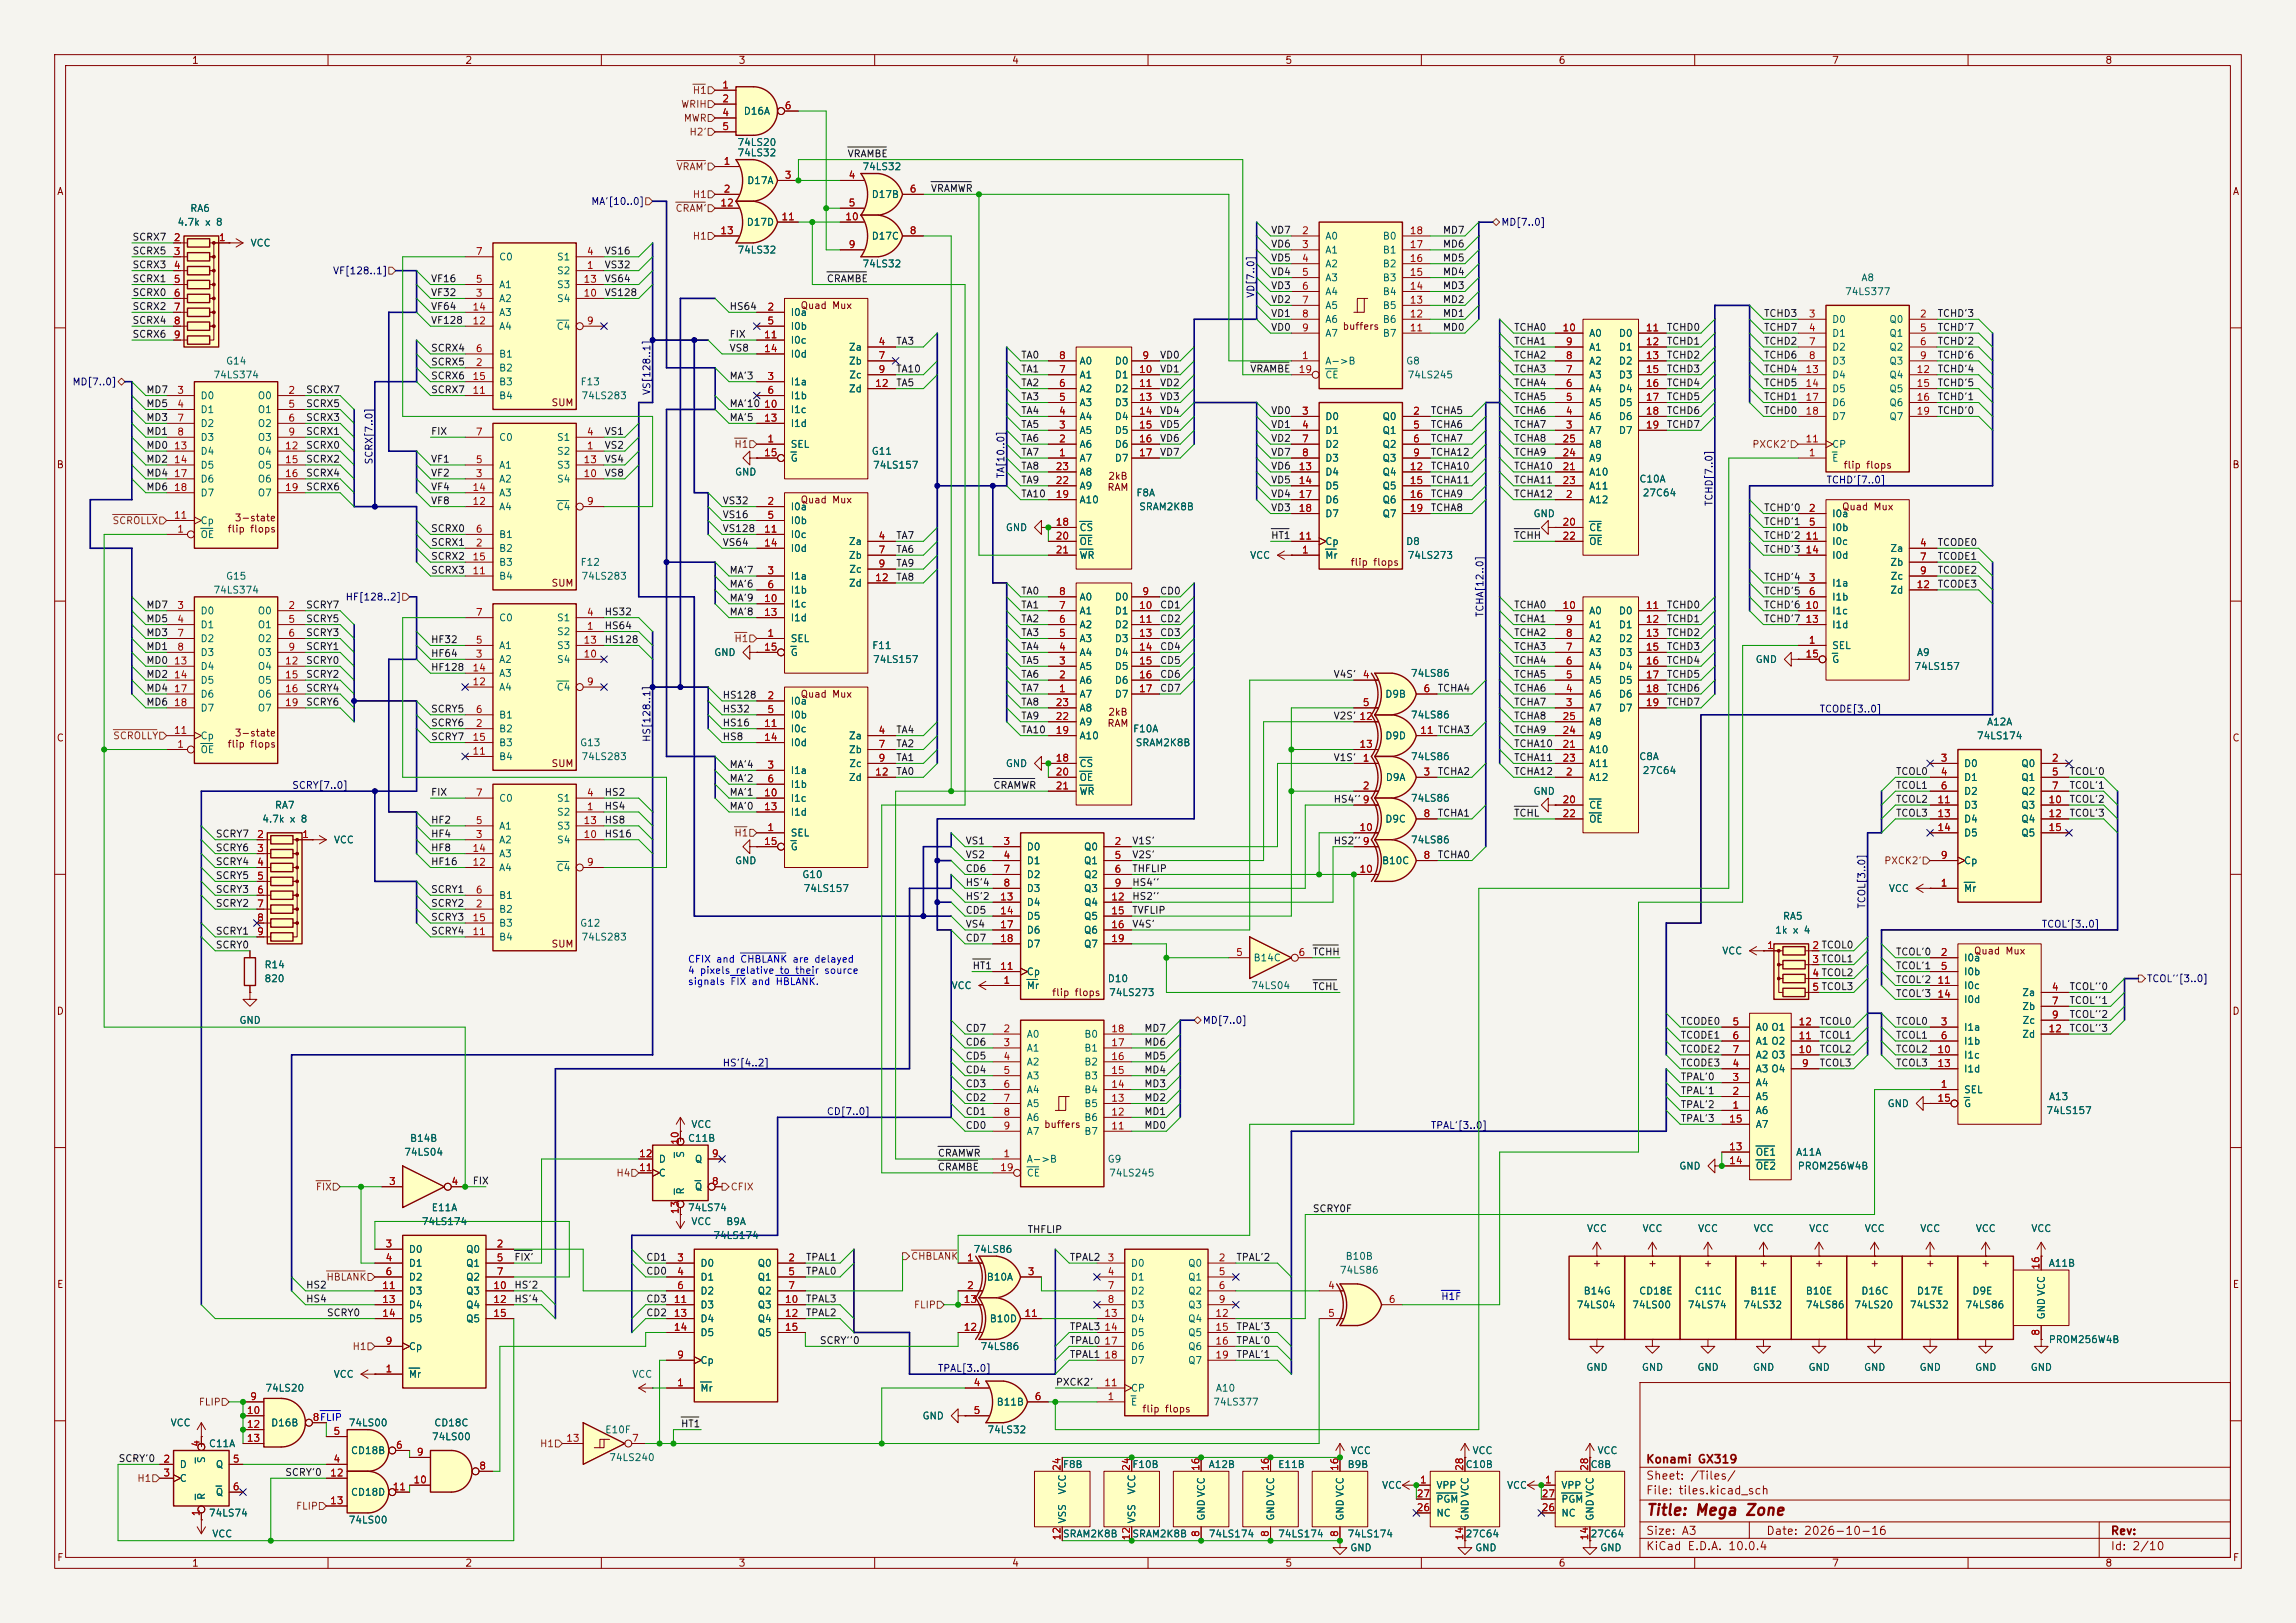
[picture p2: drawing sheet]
<svg xmlns="http://www.w3.org/2000/svg" width="420mm" height="297mm" viewBox="0 0 420 297" stroke-linecap="round" stroke-linejoin="round" font-family="sans-serif">
<defs><g id="words">
<text font-size="2" fill="#840000" x="301" y="277.8">Title: Mega Zone</text>
<g font-size="1.5" fill="#840000">
<text x="301" y="268.1">Konami GX319</text>
<text x="301" y="273.8">File: tiles.kicad_sch</text>
<text x="301" y="271.1">Sheet: /Tiles/</text>
<text x="301" y="281.2">Size: A3</text>
<text x="323" y="281.2">Date: 2026-10-16</text>
<text x="386" y="281.2">Rev:</text>
<text x="301" y="284">KiCad E.D.A. 10.0.4</text>
<text x="386" y="284">Id: 2/10</text>
</g>
<g font-size="1.3" fill="#840000">
<text x="35" y="12">1</text>
<text x="85" y="12">2</text>
<text x="135" y="12">3</text>
<text x="185" y="12">4</text>
<text x="235" y="12">5</text>
<text x="285" y="12">6</text>
<text x="335" y="12">7</text>
<text x="385" y="12">8</text>
<text x="10.3" y="36">A</text>
<text x="408.3" y="36">A</text>
<text x="146.3" y="56.9">Quad Mux</text>
<text x="245.5" y="60.7">buffers</text>
<text x="100.8" y="74.6">SUM</text>
<text x="10.3" y="86">B</text>
<text x="202.6" y="88.1">2kB</text>
<text x="337.1" y="86.1">flip flops</text>
<text x="408.2" y="86">B</text>
<text x="42.8" y="95.7">3-state</text>
<text x="146.3" y="92.4">Quad Mux</text>
<text x="202.5" y="90.1">RAM</text>
<text x="336.8" y="93.7">Quad Mux</text>
<text x="41.5" y="97.8">flip flops</text>
<text x="100.8" y="107.7">SUM</text>
<text x="246.9" y="103.8">flip flops</text>
<text x="146.3" y="128">Quad Mux</text>
<text x="202.6" y="131.3">2kB</text>
<text x="10.3" y="136">C</text>
<text x="41.5" y="137.1">flip flops</text>
<text x="42.8" y="135.1">3-state</text>
<text x="202.5" y="133.3">RAM</text>
<text x="408.2" y="136">C</text>
<text x="100.8" y="140.7">SUM</text>
<text x="100.8" y="173.7">SUM</text>
<text x="361" y="175">Quad Mux</text>
<text x="10.3" y="186">D</text>
<text x="192.3" y="182.6">flip flops</text>
<text x="408.2" y="186">D</text>
<text x="123.6" y="209.3">+ C11B</text>
<text x="190.9" y="206.7">buffers</text>
<text x="291.2" y="232.1">+</text>
<text x="301.4" y="232.1">+</text>
<text x="311.5" y="232.1">+</text>
<text x="321.7" y="232.1">+</text>
<text x="331.9" y="232.1">+</text>
<text x="342" y="232.1">+</text>
<text x="352.2" y="232.1">+</text>
<text x="362.3" y="232.1">+</text>
<text x="10.3" y="236">E</text>
<text x="408.3" y="236">E</text>
<text x="208.8" y="258.8">flip flops</text>
<text x="35.9" y="265.1">+ C11A</text>
<text x="10.3" y="286">F</text>
<text x="35" y="287">1</text>
<text x="85" y="287">2</text>
<text x="135" y="287">3</text>
<text x="185" y="287">4</text>
<text x="235" y="287">5</text>
<text x="285" y="287">6</text>
<text x="335" y="287">7</text>
<text x="385" y="287">8</text>
<text x="408.3" y="286">F</text>
</g>
<g font-size="1.3" fill="#725600">
<text x="126.6" y="17.5">H1</text>
<text x="124.5" y="20">WRIH</text>
<text x="125" y="22.6">MWR</text>
<text x="126" y="25.1">H2'</text>
<text x="123.6" y="31.5">VRAM'</text>
<text x="123.5" y="39.1">CRAM'</text>
<text x="126.6" y="36.5">H1</text>
<text x="126.6" y="44.2">H1</text>
<text x="134.2" y="82.3">H1</text>
<text x="320.4" y="82.3">PXCK2'</text>
<text x="20.5" y="96.2">SCROLLX</text>
<text x="134.2" y="117.8">H1</text>
<text x="20.6" y="135.6">SCROLLY</text>
<text x="134.2" y="153.4">H1</text>
<text x="344.6" y="158.5">PXCK2'</text>
<text x="112.6" y="215.6">H4</text>
<text x="57.7" y="218.1">FIX</text>
<text x="133.5" y="218.1">CFIX</text>
<text x="166.6" y="230.8">CHBLANK</text>
<text x="59.6" y="234.7">HBLANK</text>
<text x="167.1" y="239.7">FLIP</text>
<text x="64.4" y="247.4">H1</text>
<text x="36.3" y="257.5">FLIP</text>
<text x="98.7" y="265.1">H1</text>
<text x="25" y="271.5">H1</text>
<text x="54" y="276.6">FLIP</text>
</g>
<g font-size="1.3" fill="#a90000">
<text x="132" y="16.5">1</text>
<text x="132" y="19">2</text>
<text x="132" y="21.6">4</text>
<text x="143.4" y="20.3">6</text>
<text x="132" y="24.1">5</text>
<text x="132.3" y="30.5">1</text>
<text x="132.3" y="35.5">2</text>
<text x="143.4" y="33">3</text>
<text x="155.1" y="33">4</text>
<text x="166.3" y="35.5">6</text>
<text x="131.7" y="38.1">12</text>
<text x="142.8" y="40.6">11</text>
<text x="154.5" y="40.6">10</text>
<text x="155.1" y="38.1">5</text>
<text x="31.7" y="44.4">2</text>
<text x="31.7" y="47">3</text>
<text x="39.9" y="44.4">1</text>
<text x="86.9" y="47">7</text>
<text x="107.2" y="47">4</text>
<text x="131.7" y="43.2">13</text>
<text x="155.1" y="45.7">9</text>
<text x="166.3" y="43.2">8</text>
<text x="238.1" y="43.2">2</text>
<text x="238.1" y="45.7">3</text>
<text x="257.8" y="45.7">17</text>
<text x="257.8" y="43.2">18</text>
<text x="31.7" y="49.5">4</text>
<text x="31.7" y="52">5</text>
<text x="86.9" y="52">5</text>
<text x="106.6" y="52">13</text>
<text x="107.2" y="49.5">1</text>
<text x="238.1" y="48.2">4</text>
<text x="238.1" y="50.8">5</text>
<text x="238.1" y="53.3">6</text>
<text x="257.8" y="53.3">14</text>
<text x="257.8" y="50.8">15</text>
<text x="257.8" y="48.2">16</text>
<text x="31.7" y="54.6">6</text>
<text x="31.7" y="57.1">7</text>
<text x="31.7" y="59.7">8</text>
<text x="86.3" y="59.7">12</text>
<text x="86.3" y="57.1">14</text>
<text x="86.9" y="54.6">3</text>
<text x="106.6" y="54.6">10</text>
<text x="107.2" y="59.7">9</text>
<text x="140.3" y="57.1">2</text>
<text x="140.3" y="59.7">5</text>
<text x="238.1" y="55.9">7</text>
<text x="238.1" y="58.4">8</text>
<text x="257.8" y="58.4">12</text>
<text x="257.8" y="55.9">13</text>
<text x="330.8" y="58.4">3</text>
<text x="351.1" y="58.4">2</text>
<text x="31.7" y="62.2">9</text>
<text x="86.9" y="64.7">6</text>
<text x="139.7" y="62.2">11</text>
<text x="139.7" y="64.7">14</text>
<text x="160.6" y="63.5">4</text>
<text x="238.1" y="60.9">9</text>
<text x="257.8" y="60.9">11</text>
<text x="285.7" y="60.9">10</text>
<text x="286.3" y="63.5">9</text>
<text x="300.9" y="60.9">11</text>
<text x="300.9" y="63.5">12</text>
<text x="330.8" y="60.9">4</text>
<text x="330.8" y="63.5">7</text>
<text x="351.1" y="60.9">5</text>
<text x="351.1" y="63.5">6</text>
<text x="86.3" y="69.8">15</text>
<text x="86.9" y="67.3">2</text>
<text x="140.3" y="69.8">3</text>
<text x="160" y="71.1">12</text>
<text x="160.6" y="66">7</text>
<text x="160.6" y="68.6">9</text>
<text x="193.6" y="71.1">6</text>
<text x="193.6" y="68.6">7</text>
<text x="193.6" y="66">8</text>
<text x="208.2" y="68.6">10</text>
<text x="208.2" y="71.1">11</text>
<text x="208.8" y="66">9</text>
<text x="237.4" y="68.6">19</text>
<text x="238.1" y="66">1</text>
<text x="286.3" y="71.1">6</text>
<text x="286.3" y="68.6">7</text>
<text x="286.3" y="66">8</text>
<text x="300.9" y="66">13</text>
<text x="300.9" y="68.6">15</text>
<text x="300.9" y="71.1">16</text>
<text x="330.2" y="68.6">13</text>
<text x="330.2" y="71.1">14</text>
<text x="330.8" y="66">8</text>
<text x="350.5" y="68.6">12</text>
<text x="350.5" y="71.1">15</text>
<text x="351.1" y="66">9</text>
<text x="32.3" y="72.4">3</text>
<text x="32.3" y="74.9">4</text>
<text x="32.3" y="77.4">7</text>
<text x="52.6" y="72.4">2</text>
<text x="52.6" y="74.9">5</text>
<text x="52.6" y="77.4">6</text>
<text x="86.3" y="72.4">11</text>
<text x="139.7" y="74.9">10</text>
<text x="139.7" y="77.4">13</text>
<text x="140.3" y="72.4">6</text>
<text x="193.6" y="76.2">4</text>
<text x="193.6" y="73.6">5</text>
<text x="208.2" y="73.6">13</text>
<text x="208.2" y="76.2">14</text>
<text x="238.1" y="76.2">3</text>
<text x="258.4" y="76.2">2</text>
<text x="286.3" y="76.2">4</text>
<text x="286.3" y="73.6">5</text>
<text x="300.9" y="73.6">17</text>
<text x="300.9" y="76.2">18</text>
<text x="330.2" y="73.6">17</text>
<text x="330.2" y="76.2">18</text>
<text x="350.5" y="73.6">16</text>
<text x="350.5" y="76.2">19</text>
<text x="31.7" y="82.5">13</text>
<text x="32.3" y="80">8</text>
<text x="52" y="82.5">12</text>
<text x="52.6" y="80">9</text>
<text x="86.9" y="80">7</text>
<text x="107.2" y="82.5">1</text>
<text x="107.2" y="80">4</text>
<text x="139.7" y="83.8">15</text>
<text x="140.3" y="81.3">1</text>
<text x="193.6" y="83.8">1</text>
<text x="193.6" y="81.3">2</text>
<text x="193.6" y="78.7">3</text>
<text x="208.2" y="78.7">15</text>
<text x="208.2" y="81.3">16</text>
<text x="208.2" y="83.8">17</text>
<text x="238.1" y="78.7">4</text>
<text x="238.1" y="81.3">7</text>
<text x="238.1" y="83.8">8</text>
<text x="258.4" y="78.7">5</text>
<text x="258.4" y="81.3">6</text>
<text x="258.4" y="83.8">9</text>
<text x="285.7" y="83.8">24</text>
<text x="285.7" y="81.3">25</text>
<text x="286.3" y="78.7">3</text>
<text x="300.9" y="78.7">19</text>
<text x="330.2" y="81.3">11</text>
<text x="330.8" y="83.8">1</text>
<text x="31.7" y="85.1">14</text>
<text x="31.7" y="87.6">17</text>
<text x="52" y="85.1">15</text>
<text x="52" y="87.6">16</text>
<text x="86.9" y="87.6">3</text>
<text x="86.9" y="85.1">5</text>
<text x="106.6" y="87.6">10</text>
<text x="106.6" y="85.1">13</text>
<text x="193" y="88.9">22</text>
<text x="193" y="86.3">23</text>
<text x="237.4" y="86.3">13</text>
<text x="237.4" y="88.9">14</text>
<text x="257.8" y="86.3">12</text>
<text x="257.8" y="88.9">15</text>
<text x="285.7" y="86.3">21</text>
<text x="285.7" y="88.9">23</text>
<text x="31.7" y="95.2">11</text>
<text x="31.7" y="90.1">18</text>
<text x="52" y="90.1">19</text>
<text x="86.3" y="92.7">12</text>
<text x="86.3" y="90.1">14</text>
<text x="107.2" y="92.7">9</text>
<text x="140.3" y="92.7">2</text>
<text x="140.3" y="95.2">5</text>
<text x="193" y="91.4">19</text>
<text x="237.4" y="91.4">17</text>
<text x="237.4" y="94">18</text>
<text x="257.8" y="91.4">16</text>
<text x="257.8" y="94">19</text>
<text x="286.3" y="91.4">2</text>
<text x="330.8" y="94">2</text>
<text x="32.3" y="97.8">1</text>
<text x="86.9" y="100.3">2</text>
<text x="86.9" y="97.8">6</text>
<text x="139.7" y="97.8">11</text>
<text x="139.7" y="100.3">14</text>
<text x="160.6" y="99">4</text>
<text x="160.6" y="101.6">7</text>
<text x="193" y="96.5">18</text>
<text x="193" y="99">20</text>
<text x="193" y="101.6">21</text>
<text x="237.4" y="99">11</text>
<text x="238.1" y="101.6">1</text>
<text x="285.7" y="96.5">20</text>
<text x="285.7" y="99">22</text>
<text x="330.2" y="99">11</text>
<text x="330.2" y="101.6">14</text>
<text x="330.8" y="96.5">5</text>
<text x="351.1" y="100.3">4</text>
<text x="86.3" y="105.4">11</text>
<text x="86.3" y="102.8">15</text>
<text x="140.3" y="105.4">3</text>
<text x="140.3" y="107.9">6</text>
<text x="160" y="106.7">12</text>
<text x="160.6" y="104.1">9</text>
<text x="330.8" y="106.7">3</text>
<text x="350.5" y="107.9">12</text>
<text x="351.1" y="102.8">7</text>
<text x="351.1" y="105.4">9</text>
<text x="32.3" y="111.7">3</text>
<text x="52.6" y="111.7">2</text>
<text x="86.9" y="113">7</text>
<text x="107.2" y="113">4</text>
<text x="139.7" y="110.5">10</text>
<text x="139.7" y="113">13</text>
<text x="193.6" y="111.7">7</text>
<text x="193.6" y="109.2">8</text>
<text x="208.2" y="111.7">10</text>
<text x="208.8" y="109.2">9</text>
<text x="285.7" y="111.7">10</text>
<text x="300.9" y="111.7">11</text>
<text x="330.2" y="111.7">10</text>
<text x="330.8" y="109.2">6</text>
<text x="32.3" y="114.3">4</text>
<text x="32.3" y="116.8">7</text>
<text x="32.3" y="119.4">8</text>
<text x="52.6" y="114.3">5</text>
<text x="52.6" y="116.8">6</text>
<text x="52.6" y="119.4">9</text>
<text x="86.9" y="118.1">5</text>
<text x="106.6" y="118.1">13</text>
<text x="107.2" y="115.5">1</text>
<text x="139.7" y="119.4">15</text>
<text x="140.3" y="116.8">1</text>
<text x="193.6" y="119.4">4</text>
<text x="193.6" y="116.8">5</text>
<text x="193.6" y="114.3">6</text>
<text x="208.2" y="114.3">11</text>
<text x="208.2" y="116.8">13</text>
<text x="208.2" y="119.4">14</text>
<text x="286.3" y="119.4">7</text>
<text x="286.3" y="116.8">8</text>
<text x="286.3" y="114.3">9</text>
<text x="300.9" y="114.3">12</text>
<text x="300.9" y="116.8">13</text>
<text x="300.9" y="119.4">15</text>
<text x="330.2" y="114.3">13</text>
<text x="330.8" y="118.1">1</text>
<text x="31.7" y="121.9">13</text>
<text x="31.7" y="124.4">14</text>
<text x="52" y="121.9">12</text>
<text x="52" y="124.4">15</text>
<text x="86.3" y="125.7">12</text>
<text x="86.3" y="123.2">14</text>
<text x="86.9" y="120.6">3</text>
<text x="106.6" y="120.6">10</text>
<text x="107.2" y="125.7">9</text>
<text x="193.6" y="124.4">2</text>
<text x="193.6" y="121.9">3</text>
<text x="208.2" y="121.9">15</text>
<text x="208.2" y="124.4">16</text>
<text x="249.2" y="124.4">4</text>
<text x="286.3" y="124.4">5</text>
<text x="286.3" y="121.9">6</text>
<text x="300.9" y="121.9">16</text>
<text x="300.9" y="124.4">17</text>
<text x="330.2" y="120.6">15</text>
<text x="31.7" y="127">17</text>
<text x="31.7" y="129.5">18</text>
<text x="52" y="127">16</text>
<text x="52" y="129.5">19</text>
<text x="86.9" y="130.8">6</text>
<text x="140.3" y="128.2">2</text>
<text x="140.3" y="130.8">5</text>
<text x="193" y="129.5">23</text>
<text x="193.6" y="127">1</text>
<text x="208.2" y="127">17</text>
<text x="249.2" y="129.5">5</text>
<text x="260.3" y="127">6</text>
<text x="286.3" y="129.5">3</text>
<text x="286.3" y="127">4</text>
<text x="300.9" y="127">18</text>
<text x="300.9" y="129.5">19</text>
<text x="31.7" y="134.6">11</text>
<text x="32.3" y="137.1">1</text>
<text x="86.3" y="135.9">15</text>
<text x="86.9" y="133.3">2</text>
<text x="139.7" y="133.3">11</text>
<text x="139.7" y="135.9">14</text>
<text x="160.6" y="134.6">4</text>
<text x="160.6" y="137.1">7</text>
<text x="193" y="134.6">19</text>
<text x="193" y="132.1">22</text>
<text x="248.6" y="137.1">13</text>
<text x="248.6" y="132.1">12</text>
<text x="259.7" y="134.6">11 TCHA3</text>
<text x="259.7" y="134.6">11</text>
<text x="285.7" y="137.1">21</text>
<text x="285.7" y="134.6">24</text>
<text x="285.7" y="132.1">25</text>
<text x="86.3" y="138.4">11</text>
<text x="140.3" y="140.9">3</text>
<text x="140.3" y="143.5">6</text>
<text x="160" y="142.2">12</text>
<text x="160.6" y="139.7">9</text>
<text x="193" y="139.7">18</text>
<text x="193" y="142.2">20</text>
<text x="249.2" y="139.7">1</text>
<text x="260.3" y="142.2">3</text>
<text x="285.7" y="139.7">23</text>
<text x="286.3" y="142.2">2</text>
<text x="354.9" y="139.7">3</text>
<text x="354.9" y="142.2">4</text>
<text x="375.2" y="139.7">2</text>
<text x="375.2" y="142.2">5</text>
<text x="86.9" y="146">7</text>
<text x="107.2" y="148.6">1</text>
<text x="107.2" y="146">4</text>
<text x="139.7" y="146">10</text>
<text x="139.7" y="148.6">13</text>
<text x="193" y="144.8">21</text>
<text x="249.2" y="144.8">2</text>
<text x="249.2" y="147.3">9</text>
<text x="260.3" y="149.8">8</text>
<text x="285.7" y="147.3">20</text>
<text x="285.7" y="149.8">22</text>
<text x="354.3" y="147.3">11</text>
<text x="354.3" y="149.8">13</text>
<text x="354.9" y="144.8">6</text>
<text x="374.6" y="147.3">10</text>
<text x="374.6" y="149.8">12</text>
<text x="375.2" y="144.8">7</text>
<text x="46.9" y="153.6">2</text>
<text x="55.2" y="153.6">1</text>
<text x="86.9" y="153.6">3</text>
<text x="86.9" y="151.1">5</text>
<text x="106.6" y="153.6">10</text>
<text x="106.6" y="151.1">13</text>
<text x="139.7" y="154.9">15</text>
<text x="140.3" y="152.4">1</text>
<text x="183.4" y="154.9">3</text>
<text x="203.8" y="154.9">2</text>
<text x="248.6" y="152.4">10</text>
<text x="249.2" y="154.9">9</text>
<text x="354.3" y="152.4">14</text>
<text x="374.6" y="152.4">15</text>
<text x="46.9" y="156.2">3</text>
<text x="46.9" y="158.7">4</text>
<text x="46.9" y="161.3">5</text>
<text x="86.3" y="158.7">12</text>
<text x="86.3" y="156.2">14</text>
<text x="107.2" y="158.7">9</text>
<text x="183.4" y="157.5">4</text>
<text x="183.4" y="160">7</text>
<text x="203.8" y="157.5">5</text>
<text x="203.8" y="160">6</text>
<text x="248.6" y="160">10</text>
<text x="260.3" y="157.5">8</text>
<text x="354.9" y="157.5">9</text>
<text x="46.9" y="163.8">6</text>
<text x="46.9" y="166.3">7</text>
<text x="86.9" y="166.3">2</text>
<text x="86.9" y="163.8">6</text>
<text x="182.8" y="165.1">13</text>
<text x="182.8" y="167.6">14</text>
<text x="183.4" y="162.5">8</text>
<text x="203.2" y="165.1">12</text>
<text x="203.2" y="167.6">15</text>
<text x="203.8" y="162.5">9</text>
<text x="354.9" y="162.5">1</text>
<text x="46.9" y="168.9">8</text>
<text x="46.9" y="171.4">9</text>
<text x="86.3" y="171.4">11</text>
<text x="86.3" y="168.9">15</text>
<text x="182.8" y="170.2">17</text>
<text x="182.8" y="172.7">18</text>
<text x="203.2" y="170.2">16</text>
<text x="203.2" y="172.7">19</text>
<text x="323.1" y="174">1</text>
<text x="331.4" y="174">2 TCOL0</text>
<text x="331.4" y="174">2</text>
<text x="182.8" y="177.8">11</text>
<text x="226" y="175.2">5</text>
<text x="237.4" y="175.2">6</text>
<text x="331.4" y="176.5">3 TCOL1</text>
<text x="331.4" y="179">4 TCOL2</text>
<text x="331.4" y="176.5">3</text>
<text x="331.4" y="179">4</text>
<text x="354.9" y="175.2">2</text>
<text x="354.9" y="177.8">5</text>
<text x="183.4" y="180.3">1</text>
<text x="331.4" y="181.6">5 TCOL3</text>
<text x="331.4" y="181.6">5</text>
<text x="354.3" y="180.3">11</text>
<text x="354.3" y="182.9">14</text>
<text x="375.2" y="181.6">4</text>
<text x="375.2" y="184.1">7</text>
<text x="183.4" y="189.2">2</text>
<text x="183.4" y="191.7">3</text>
<text x="203.2" y="191.7">17</text>
<text x="203.2" y="189.2">18</text>
<text x="316.8" y="187.9">5</text>
<text x="316.8" y="190.5">6</text>
<text x="328.9" y="190.5">11</text>
<text x="328.9" y="187.9">12</text>
<text x="354.9" y="187.9">3</text>
<text x="354.9" y="190.5">6</text>
<text x="374.6" y="189.2">12</text>
<text x="375.2" y="186.7">9</text>
<text x="183.4" y="194.3">4</text>
<text x="183.4" y="196.8">5</text>
<text x="203.2" y="196.8">15</text>
<text x="203.2" y="194.3">16</text>
<text x="316.8" y="195.6">4</text>
<text x="316.8" y="193">7</text>
<text x="328.9" y="193">10</text>
<text x="329.5" y="195.6">9</text>
<text x="354.3" y="193">10</text>
<text x="354.3" y="195.6">13</text>
<text x="183.4" y="199.4">6</text>
<text x="183.4" y="201.9">7</text>
<text x="203.2" y="201.9">13</text>
<text x="203.2" y="199.4">14</text>
<text x="316.8" y="203.2">1</text>
<text x="316.8" y="200.6">2</text>
<text x="316.8" y="198.1">3</text>
<text x="354.3" y="201.9">15</text>
<text x="354.9" y="199.4">1</text>
<text x="124.4" y="209.6" transform="rotate(-90 124.4 209.6)">10</text>
<text x="183.4" y="204.4">8</text>
<text x="183.4" y="207">9</text>
<text x="203.2" y="207">11</text>
<text x="203.2" y="204.4">12</text>
<text x="316.2" y="205.7">15</text>
<text x="116.8" y="214.6">11</text>
<text x="116.8" y="212.1">12</text>
<text x="130.1" y="212.1">9</text>
<text x="182.8" y="214.6">19</text>
<text x="183.4" y="212.1">1</text>
<text x="316.2" y="210.8">13</text>
<text x="316.2" y="213.3">14</text>
<text x="71" y="217.1">3</text>
<text x="82.5" y="217.1">4</text>
<text x="130.1" y="217.1">8</text>
<text x="124.4" y="222.3" transform="rotate(-90 124.4 222.3)">13</text>
<text x="70.4" y="228.6">3</text>
<text x="70.4" y="231.1">4</text>
<text x="70.4" y="233.7">6</text>
<text x="90.7" y="228.6">2</text>
<text x="90.7" y="231.1">5</text>
<text x="90.7" y="233.7">7</text>
<text x="123.8" y="231.1">3</text>
<text x="123.8" y="233.7">4</text>
<text x="144.1" y="231.1">2</text>
<text x="144.1" y="233.7">5</text>
<text x="176.8" y="231.1">1</text>
<text x="187.9" y="233.7">3</text>
<text x="202.5" y="231.1">3</text>
<text x="202.5" y="233.7">4</text>
<text x="222.8" y="231.1">2</text>
<text x="222.8" y="233.7">5</text>
<text x="373.4" y="232.5" transform="rotate(-90 373.4 232.5)">16</text>
<text x="69.8" y="236.2">11</text>
<text x="69.8" y="238.7">13</text>
<text x="90.1" y="236.2">10</text>
<text x="90.1" y="238.7">12</text>
<text x="123.1" y="238.7">11</text>
<text x="123.8" y="236.2">6</text>
<text x="143.5" y="238.7">10</text>
<text x="144.1" y="236.2">7</text>
<text x="176.2" y="238.7">13</text>
<text x="176.8" y="236.2">2</text>
<text x="202.5" y="236.2">7</text>
<text x="202.5" y="238.7">8</text>
<text x="222.8" y="236.2">6</text>
<text x="222.8" y="238.7">9</text>
<text x="242.8" y="236.2">4</text>
<text x="253.9" y="238.7">6</text>
<text x="69.8" y="241.3">14</text>
<text x="90.1" y="241.3">15</text>
<text x="123.1" y="241.3">13</text>
<text x="123.1" y="243.8">14</text>
<text x="143.5" y="241.3">12</text>
<text x="143.5" y="243.8">15</text>
<text x="176.2" y="243.8">12</text>
<text x="187.3" y="241.3">11</text>
<text x="201.9" y="241.3">13</text>
<text x="201.9" y="243.8">14</text>
<text x="222.2" y="241.3">12</text>
<text x="222.2" y="243.8">15</text>
<text x="242.8" y="241.3">5</text>
<text x="373.4" y="244.5" transform="rotate(-90 373.4 244.5)">8</text>
<text x="70.4" y="251.4">1</text>
<text x="70.4" y="246.4">9</text>
<text x="123.8" y="248.9">9</text>
<text x="201.9" y="246.4">17</text>
<text x="201.9" y="248.9">18</text>
<text x="222.2" y="246.4">16</text>
<text x="222.2" y="248.9">19</text>
<text x="45.6" y="256.5">9</text>
<text x="123.8" y="254">1</text>
<text x="178" y="254">4</text>
<text x="189.2" y="256.5">6</text>
<text x="201.9" y="254">11</text>
<text x="202.5" y="256.5">1</text>
<text x="45" y="259.1">10</text>
<text x="45" y="261.6">12</text>
<text x="57.1" y="260.3">8FLIP</text>
<text x="57.1" y="260.3">8</text>
<text x="60.9" y="262.9">5</text>
<text x="178" y="259.1">5</text>
<text x="29.8" y="267.9">2</text>
<text x="36.8" y="264.9" transform="rotate(-90 36.8 264.9)">4</text>
<text x="42.5" y="267.9">5</text>
<text x="45" y="264.1">13</text>
<text x="60.9" y="267.9">4</text>
<text x="72.3" y="265.4">6</text>
<text x="76.1" y="266.7">9</text>
<text x="87.6" y="269.2">8</text>
<text x="103.5" y="264.1">13</text>
<text x="115.5" y="264.1">7</text>
<text x="194.3" y="269.3" transform="rotate(-90 194.3 269.3)">24</text>
<text x="207" y="269.3" transform="rotate(-90 207 269.3)">24</text>
<text x="219.7" y="269.3" transform="rotate(-90 219.7 269.3)">16</text>
<text x="232.4" y="269.3" transform="rotate(-90 232.4 269.3)">16</text>
<text x="245.1" y="269.3" transform="rotate(-90 245.1 269.3)">16</text>
<text x="267.9" y="269.3" transform="rotate(-90 267.9 269.3)">28</text>
<text x="290.8" y="269.3" transform="rotate(-90 290.8 269.3)">28</text>
<text x="29.8" y="270.5">3</text>
<text x="42.5" y="273">6</text>
<text x="60.3" y="270.5">12</text>
<text x="60.3" y="275.6">13</text>
<text x="71.7" y="273">11</text>
<text x="75.5" y="271.8">10</text>
<text x="259" y="274.3">27</text>
<text x="259.6" y="271.8">1</text>
<text x="281.9" y="274.3">27</text>
<text x="282.5" y="271.8">1</text>
<text x="36.8" y="277.6" transform="rotate(-90 36.8 277.6)">1</text>
<text x="194.3" y="282" transform="rotate(-90 194.3 282)">12</text>
<text x="207" y="282" transform="rotate(-90 207 282)">12</text>
<text x="219.7" y="281.4" transform="rotate(-90 219.7 281.4)">8</text>
<text x="232.4" y="281.4" transform="rotate(-90 232.4 281.4)">8</text>
<text x="245.1" y="281.4" transform="rotate(-90 245.1 281.4)">8</text>
<text x="259" y="276.8">26</text>
<text x="267.9" y="282" transform="rotate(-90 267.9 282)">14</text>
<text x="281.9" y="276.8">26</text>
<text x="290.8" y="282" transform="rotate(-90 290.8 282)">14</text>
</g>
<g font-size="1.3" fill="#006464">
<text x="135.9" y="21.3">D16A</text>
<text x="134.8" y="27">74LS20</text>
<text x="134.8" y="28.9">74LS32</text>
<text x="136.6" y="34">D17A</text>
<text x="157.7" y="31.5">74LS32</text>
<text x="32.4" y="41.6">4.7k x 8</text>
<text x="34.7" y="39.1">RA6</text>
<text x="136.5" y="41.6">D17D</text>
<text x="159.3" y="36.5">D17B</text>
<text x="45.7" y="45.4">VCC</text>
<text x="91.2" y="48">C0</text>
<text x="101.8" y="48">S1</text>
<text x="134.8" y="46.7">74LS32</text>
<text x="159.3" y="44.2">D17C</text>
<text x="242.3" y="44.2">A0</text>
<text x="242.3" y="46.7">A1</text>
<text x="252.8" y="46.7">B1</text>
<text x="252.8" y="44.2">B0</text>
<text x="91.2" y="53">A1</text>
<text x="101.8" y="50.5">S2</text>
<text x="101.8" y="53">S3</text>
<text x="157.7" y="49.2">74LS32</text>
<text x="242.3" y="49.2">A2</text>
<text x="242.3" y="51.8">A3</text>
<text x="252.8" y="51.8">B3</text>
<text x="252.8" y="49.2">B2</text>
<text x="340.4" y="51.8">A8</text>
<text x="91.2" y="55.6">A2</text>
<text x="91.2" y="58.1">A3</text>
<text x="101.8" y="55.6">S4</text>
<text x="144.5" y="58.1">I0a</text>
<text x="242.3" y="54.3">A4</text>
<text x="242.3" y="56.9">A5</text>
<text x="242.3" y="59.4">A6</text>
<text x="252.8" y="59.4">B6</text>
<text x="252.8" y="56.9">B5</text>
<text x="252.8" y="54.3">B4</text>
<text x="335" y="59.4">D0</text>
<text x="337.4" y="54.3">74LS377</text>
<text x="345.5" y="59.4">Q0</text>
<text x="91.2" y="65.7">B1</text>
<text x="91.2" y="60.7">A4</text>
<text x="101.7" y="60.7">C4</text>
<text x="144.5" y="60.7">I0b</text>
<text x="144.5" y="63.2">I0c</text>
<text x="144.5" y="65.7">I0d</text>
<text x="155.2" y="64.5">Za</text>
<text x="242.3" y="61.9">A7</text>
<text x="252.8" y="61.9">B7</text>
<text x="290.6" y="64.5">A1</text>
<text x="290.6" y="61.9">A0</text>
<text x="296" y="61.9">D0</text>
<text x="296" y="64.5">D1</text>
<text x="335" y="61.9">D1</text>
<text x="335" y="64.5">D2</text>
<text x="345.5" y="61.9">Q1</text>
<text x="345.5" y="64.5">Q2</text>
<text x="38.9" y="69.6">74LS374</text>
<text x="41.2" y="67">G14</text>
<text x="91.2" y="68.3">B2</text>
<text x="91.2" y="70.8">B3</text>
<text x="106.1" y="70.8">F13</text>
<text x="144.5" y="70.8">I1a</text>
<text x="155.2" y="67">Zb</text>
<text x="155.2" y="69.6">Zc</text>
<text x="197.4" y="69.6">A1</text>
<text x="197.4" y="67">A0</text>
<text x="203.8" y="67">D0</text>
<text x="203.8" y="69.6">D1</text>
<text x="242.3" y="67">A-&gt;B</text>
<text x="242.3" y="69.6">CE</text>
<text x="257.1" y="67">G8</text>
<text x="257.4" y="69.6">74LS245</text>
<text x="290.6" y="69.6">A3</text>
<text x="290.6" y="67">A2</text>
<text x="296" y="67">D2</text>
<text x="296" y="69.6">D3</text>
<text x="335" y="67">D3</text>
<text x="335" y="69.6">D4</text>
<text x="345.5" y="67">Q3</text>
<text x="345.5" y="69.6">Q4</text>
<text x="36.6" y="73.4">D0</text>
<text x="36.6" y="75.9">D1</text>
<text x="47" y="73.4">O0</text>
<text x="47" y="75.9">O1</text>
<text x="91.2" y="73.4">B4</text>
<text x="106.2" y="73.4">74LS283</text>
<text x="144.5" y="73.4">I1b</text>
<text x="144.5" y="75.9">I1c</text>
<text x="155.2" y="72.1">Zd</text>
<text x="197.4" y="77.2">A4</text>
<text x="197.4" y="74.6">A3</text>
<text x="197.4" y="72.1">A2</text>
<text x="203.8" y="72.1">D2</text>
<text x="203.8" y="74.6">D3</text>
<text x="203.8" y="77.2">D4</text>
<text x="242.3" y="77.2">D0</text>
<text x="252.8" y="77.2">Q0</text>
<text x="290.6" y="77.2">A6</text>
<text x="290.6" y="74.6">A5</text>
<text x="290.6" y="72.1">A4</text>
<text x="296" y="72.1">D4</text>
<text x="296" y="74.6">D5</text>
<text x="296" y="77.2">D6</text>
<text x="335" y="72.1">D5</text>
<text x="335" y="74.6">D6</text>
<text x="335" y="77.2">D7</text>
<text x="345.5" y="72.1">Q5</text>
<text x="345.5" y="74.6">Q6</text>
<text x="345.5" y="77.2">Q7</text>
<text x="36.6" y="78.4">D2</text>
<text x="36.6" y="81">D3</text>
<text x="36.6" y="83.5">D4</text>
<text x="47" y="78.4">O2</text>
<text x="47" y="81">O3</text>
<text x="47" y="83.5">O4</text>
<text x="91.2" y="81">C0</text>
<text x="101.8" y="83.5">S2</text>
<text x="101.8" y="81">S1</text>
<text x="144.5" y="82.3">SEL</text>
<text x="144.5" y="78.4">I1d</text>
<text x="159.3" y="83.5">G11</text>
<text x="197.4" y="82.3">A6</text>
<text x="197.4" y="79.7">A5</text>
<text x="203.8" y="79.7">D5</text>
<text x="203.8" y="82.3">D6</text>
<text x="242.3" y="79.7">D1</text>
<text x="242.3" y="82.3">D2</text>
<text x="252.8" y="79.7">Q1</text>
<text x="252.8" y="82.3">Q2</text>
<text x="290.6" y="79.7">A7</text>
<text x="290.6" y="82.3">A8</text>
<text x="296" y="79.7">D7</text>
<text x="335" y="82.3">CP</text>
<text x="36.6" y="86.1">D5</text>
<text x="36.6" y="88.6">D6</text>
<text x="47" y="86.1">O5</text>
<text x="47" y="88.6">O6</text>
<text x="91.2" y="88.6">A2</text>
<text x="91.2" y="86.1">A1</text>
<text x="101.8" y="88.6">S4</text>
<text x="101.8" y="86.1">S3</text>
<text x="134.3" y="87.3">GND</text>
<text x="144.5" y="84.8">G</text>
<text x="159.6" y="86.1">74LS157</text>
<text x="197.4" y="84.8">A7</text>
<text x="197.4" y="89.9">A9</text>
<text x="197.4" y="87.3">A8</text>
<text x="203.8" y="84.8">D7</text>
<text x="242.3" y="84.8">D3</text>
<text x="242.3" y="87.3">D4</text>
<text x="242.3" y="89.9">D5</text>
<text x="252.8" y="84.8">Q3</text>
<text x="252.8" y="87.3">Q4</text>
<text x="252.8" y="89.9">Q5</text>
<text x="290.6" y="87.3">A10</text>
<text x="290.6" y="89.9">A11</text>
<text x="290.6" y="84.8">A9</text>
<text x="299.8" y="88.6">C10A</text>
<text x="335" y="84.8">E</text>
<text x="36.6" y="91.1">D7</text>
<text x="47" y="91.1">O7</text>
<text x="91.2" y="93.7">A4</text>
<text x="91.2" y="91.1">A3</text>
<text x="101.7" y="93.7">C4</text>
<text x="144.5" y="93.7">I0a</text>
<text x="197.4" y="92.4">A10</text>
<text x="207.8" y="91.1">F8A</text>
<text x="208.3" y="93.7">SRAM2K8B</text>
<text x="242.3" y="92.4">D6</text>
<text x="242.3" y="95">D7</text>
<text x="252.8" y="92.4">Q6</text>
<text x="252.8" y="95">Q7</text>
<text x="280.4" y="95">GND</text>
<text x="290.6" y="92.4">A12</text>
<text x="300.4" y="91.1">27C64</text>
<text x="335" y="95">I0a</text>
<text x="36.6" y="98.8">OE</text>
<text x="36.6" y="96.2">Cp</text>
<text x="91.2" y="101.3">B2</text>
<text x="91.2" y="98.8">B1</text>
<text x="144.5" y="96.2">I0b</text>
<text x="144.5" y="98.8">I0c</text>
<text x="144.5" y="101.3">I0d</text>
<text x="155.2" y="100">Za</text>
<text x="183.9" y="97.5">GND</text>
<text x="197.4" y="97.5">CS</text>
<text x="197.4" y="100">OE</text>
<text x="242.3" y="100">Cp</text>
<text x="257.1" y="100">D8</text>
<text x="290.6" y="97.5">CE</text>
<text x="290.6" y="100">OE</text>
<text x="335" y="97.5">I0b</text>
<text x="335" y="100">I0c</text>
<text x="345.7" y="101.3">Za</text>
<text x="41.2" y="106.4">G15</text>
<text x="91.2" y="106.4">B4</text>
<text x="91.2" y="103.8">B3</text>
<text x="106.1" y="103.8">F12</text>
<text x="106.2" y="106.4">74LS283</text>
<text x="144.5" y="106.4">I1a</text>
<text x="155.2" y="102.6">Zb</text>
<text x="155.2" y="107.7">Zd</text>
<text x="155.2" y="105.1">Zc</text>
<text x="197.4" y="102.6">WR</text>
<text x="228.6" y="102.6">VCC</text>
<text x="242.3" y="102.6">Mr</text>
<text x="257.4" y="102.6">74LS273</text>
<text x="335" y="107.7">I1a</text>
<text x="335" y="102.6">I0d</text>
<text x="345.7" y="103.8">Zb</text>
<text x="345.7" y="106.4">Zc</text>
<text x="36.6" y="112.7">D0</text>
<text x="38.9" y="108.9">74LS374</text>
<text x="47" y="112.7">O0</text>
<text x="144.5" y="108.9">I1b</text>
<text x="144.5" y="111.5">I1c</text>
<text x="197.4" y="112.7">A1</text>
<text x="197.4" y="110.2">A0</text>
<text x="203.8" y="110.2">D0</text>
<text x="203.8" y="112.7">D1</text>
<text x="290.6" y="112.7">A0</text>
<text x="296" y="112.7">D0</text>
<text x="335" y="110.2">I1b</text>
<text x="335" y="112.7">I1c</text>
<text x="345.7" y="108.9">Zd</text>
<text x="36.6" y="115.3">D1</text>
<text x="36.6" y="117.8">D2</text>
<text x="47" y="115.3">O1</text>
<text x="47" y="117.8">O2</text>
<text x="91.2" y="119.1">A1</text>
<text x="91.2" y="114">C0</text>
<text x="101.8" y="116.5">S2</text>
<text x="101.8" y="114">S1</text>
<text x="101.8" y="119.1">S3</text>
<text x="144.5" y="117.8">SEL</text>
<text x="144.5" y="114">I1d</text>
<text x="159.4" y="119.1">F11</text>
<text x="197.4" y="117.8">A3</text>
<text x="197.4" y="115.3">A2</text>
<text x="203.8" y="115.3">D2</text>
<text x="203.8" y="117.8">D3</text>
<text x="290.6" y="117.8">A2</text>
<text x="290.6" y="115.3">A1</text>
<text x="296" y="115.3">D1</text>
<text x="296" y="117.8">D2</text>
<text x="335" y="119.1">SEL</text>
<text x="335" y="115.3">I1d</text>
<text x="36.6" y="120.4">D3</text>
<text x="36.6" y="122.9">D4</text>
<text x="36.6" y="125.4">D5</text>
<text x="47" y="120.4">O3</text>
<text x="47" y="122.9">O4</text>
<text x="47" y="125.4">O5</text>
<text x="91.2" y="121.6">A2</text>
<text x="91.2" y="124.2">A3</text>
<text x="101.8" y="121.6">S4</text>
<text x="130.5" y="120.4">GND</text>
<text x="144.5" y="120.4">G</text>
<text x="159.6" y="121.6">74LS157</text>
<text x="197.4" y="125.4">A6</text>
<text x="197.4" y="122.9">A5</text>
<text x="197.4" y="120.4">A4</text>
<text x="203.8" y="120.4">D4</text>
<text x="203.8" y="122.9">D5</text>
<text x="203.8" y="125.4">D6</text>
<text x="258" y="124.2">74LS86</text>
<text x="290.6" y="125.4">A5</text>
<text x="290.6" y="122.9">A4</text>
<text x="290.6" y="120.4">A3</text>
<text x="296" y="120.4">D3</text>
<text x="296" y="122.9">D4</text>
<text x="296" y="125.4">D5</text>
<text x="321" y="121.6">GND</text>
<text x="335" y="121.6">G</text>
<text x="350.1" y="122.9">74LS157</text>
<text x="350.5" y="120.4">A9</text>
<text x="36.6" y="128">D6</text>
<text x="36.6" y="130.5">D7</text>
<text x="47" y="128">O6</text>
<text x="47" y="130.5">O7</text>
<text x="91.2" y="131.8">B1</text>
<text x="91.2" y="126.7">A4</text>
<text x="101.7" y="126.7">C4</text>
<text x="144.5" y="129.2">I0a</text>
<text x="144.5" y="131.8">I0b</text>
<text x="197.4" y="128">A7</text>
<text x="197.4" y="130.5">A8</text>
<text x="203.8" y="128">D7</text>
<text x="253.3" y="128">D9B</text>
<text x="258" y="131.8">74LS86</text>
<text x="290.6" y="130.5">A7</text>
<text x="290.6" y="128">A6</text>
<text x="296" y="128">D6</text>
<text x="296" y="130.5">D7</text>
<text x="36.6" y="135.6">Cp</text>
<text x="91.2" y="134.3">B2</text>
<text x="91.2" y="136.9">B3</text>
<text x="106" y="136.9">G13</text>
<text x="144.5" y="134.3">I0c</text>
<text x="144.5" y="136.9">I0d</text>
<text x="155.2" y="135.6">Za</text>
<text x="197.4" y="135.6">A10</text>
<text x="197.4" y="133.1">A9</text>
<text x="207.2" y="134.3">F10A</text>
<text x="207.6" y="136.9">SRAM2K8B</text>
<text x="253.3" y="135.6">D9D</text>
<text x="290.6" y="135.6">A9</text>
<text x="290.6" y="133.1">A8</text>
<text x="361.5" y="135.6">74LS174</text>
<text x="363.4" y="133.1">A12A</text>
<text x="36.6" y="138.1">OE</text>
<text x="91.2" y="139.4">B4</text>
<text x="106.2" y="139.4">74LS283</text>
<text x="144.5" y="141.9">I1a</text>
<text x="155.2" y="138.1">Zb</text>
<text x="155.2" y="143.2">Zd</text>
<text x="155.2" y="140.7">Zc</text>
<text x="183.9" y="140.7">GND</text>
<text x="197.4" y="140.7">CS</text>
<text x="197.4" y="143.2">OE</text>
<text x="253.4" y="143.2">D9A</text>
<text x="258" y="139.4">74LS86</text>
<text x="290.6" y="143.2">A12</text>
<text x="290.6" y="138.1">A10</text>
<text x="290.6" y="140.7">A11</text>
<text x="299.7" y="139.4">C8A</text>
<text x="300.4" y="141.9">27C64</text>
<text x="359.2" y="140.7">D0</text>
<text x="359.2" y="143.2">D1</text>
<text x="369.6" y="140.7">Q0</text>
<text x="369.6" y="143.2">Q1</text>
<text x="50.2" y="148.3">RA7</text>
<text x="91.2" y="147">C0</text>
<text x="101.8" y="149.6">S2</text>
<text x="101.8" y="147">S1</text>
<text x="144.5" y="144.5">I1b</text>
<text x="144.5" y="147">I1c</text>
<text x="144.5" y="149.6">I1d</text>
<text x="197.4" y="145.8">WR</text>
<text x="258" y="147">74LS86</text>
<text x="280.4" y="145.8">GND</text>
<text x="290.6" y="148.3">CE</text>
<text x="359.2" y="145.8">D2</text>
<text x="359.2" y="148.3">D3</text>
<text x="369.6" y="145.8">Q2</text>
<text x="369.6" y="148.3">Q3</text>
<text x="47.9" y="150.8">4.7k x 8</text>
<text x="61" y="154.6">VCC</text>
<text x="91.2" y="154.6">A2</text>
<text x="91.2" y="152.1">A1</text>
<text x="101.8" y="154.6">S4</text>
<text x="101.8" y="152.1">S3</text>
<text x="144.5" y="153.4">SEL</text>
<text x="144.5" y="155.9">G</text>
<text x="187.7" y="155.9">D0</text>
<text x="198.2" y="155.9">Q0</text>
<text x="253.3" y="150.8">D9C</text>
<text x="258" y="154.6">74LS86</text>
<text x="290.6" y="150.8">OE</text>
<text x="359.2" y="150.8">D4</text>
<text x="359.2" y="153.4">D5</text>
<text x="369.6" y="150.8">Q4</text>
<text x="369.6" y="153.4">Q5</text>
<text x="91.2" y="159.7">A4</text>
<text x="91.2" y="157.2">A3</text>
<text x="101.7" y="159.7">C4</text>
<text x="134.3" y="158.5">GND</text>
<text x="146.6" y="161">G10</text>
<text x="187.7" y="158.5">D1</text>
<text x="187.7" y="161">D2</text>
<text x="198.2" y="158.5">Q1</text>
<text x="198.2" y="161">Q2</text>
<text x="252.7" y="158.5">B10C</text>
<text x="359.2" y="158.5">Cp</text>
<text x="91.2" y="167.3">B2</text>
<text x="91.2" y="164.8">B1</text>
<text x="146.9" y="163.5">74LS157</text>
<text x="187.7" y="163.5">D3</text>
<text x="187.7" y="166.1">D4</text>
<text x="198.2" y="163.5">Q3</text>
<text x="198.2" y="166.1">Q4</text>
<text x="345.4" y="163.5">VCC</text>
<text x="359.2" y="163.5">Mr</text>
<text x="91.2" y="172.4">B4</text>
<text x="91.2" y="169.9">B3</text>
<text x="106" y="169.9">G12</text>
<text x="106.2" y="172.4">74LS283</text>
<text x="187.7" y="168.6">D5</text>
<text x="187.7" y="171.2">D6</text>
<text x="187.7" y="173.7">D7</text>
<text x="198.2" y="168.6">Q5</text>
<text x="198.2" y="171.2">Q6</text>
<text x="198.2" y="173.7">Q7</text>
<text x="324.6" y="171.2">1k x 4</text>
<text x="326" y="168.6">RA5</text>
<text x="48.3" y="177.5">R14</text>
<text x="187.7" y="178.8">Cp</text>
<text x="229.2" y="176.2">B14C</text>
<text x="314.9" y="175">VCC</text>
<text x="359.2" y="176.2">I0a</text>
<text x="359.2" y="178.8">I0b</text>
<text x="48.3" y="180">820</text>
<text x="174" y="181.3">VCC</text>
<text x="187.7" y="181.3">Mr</text>
<text x="202.5" y="180">D10</text>
<text x="202.8" y="182.6">74LS273</text>
<text x="228.8" y="181.3">74LS04</text>
<text x="359.2" y="181.3">I0c</text>
<text x="359.2" y="183.9">I0d</text>
<text x="369.8" y="182.6">Za</text>
<text x="369.8" y="185.1">Zb</text>
<text x="43.7" y="187.7">GND</text>
<text x="187.7" y="190.2">A0</text>
<text x="198.2" y="190.2">B0</text>
<text x="321.1" y="188.9">A0 O1</text>
<text x="321.1" y="191.5">A1 O2</text>
<text x="359.2" y="188.9">I1a</text>
<text x="359.2" y="191.5">I1b</text>
<text x="369.8" y="190.2">Zd</text>
<text x="369.9" y="187.7">Zc</text>
<text x="187.7" y="192.7">A1</text>
<text x="187.7" y="195.3">A2</text>
<text x="187.7" y="197.8">A3</text>
<text x="198.2" y="197.8">B3</text>
<text x="198.2" y="195.3">B2</text>
<text x="198.2" y="192.7">B1</text>
<text x="321.1" y="196.6">A3 O4</text>
<text x="321.1" y="194">A2 O3</text>
<text x="359.2" y="194">I1c</text>
<text x="359.2" y="196.6">I1d</text>
<text x="187.7" y="200.4">A4</text>
<text x="187.7" y="202.9">A5</text>
<text x="198.2" y="202.9">B5</text>
<text x="198.2" y="200.4">B4</text>
<text x="321.1" y="201.6">A5</text>
<text x="321.1" y="199.1">A4</text>
<text x="345.2" y="202.9">GND</text>
<text x="359.2" y="200.4">SEL</text>
<text x="359.2" y="202.9">G</text>
<text x="374.7" y="201.6">A13</text>
<text x="74.9" y="209.3">B14B</text>
<text x="125.7" y="209.3">C11B</text>
<text x="126.4" y="206.7">VCC</text>
<text x="187.7" y="205.4">A6</text>
<text x="187.7" y="208">A7</text>
<text x="198.2" y="208">B7</text>
<text x="198.2" y="205.4">B6</text>
<text x="321.1" y="204.2">A6</text>
<text x="321.1" y="206.7">A7</text>
<text x="374.2" y="204.2">74LS157</text>
<text x="73.8" y="211.8">74LS04</text>
<text x="120.4" y="215.6">C</text>
<text x="120.4" y="213.1">D</text>
<text x="125.4" y="212" transform="rotate(-90 125.4 212)">S</text>
<text x="127" y="213.1">Q</text>
<text x="187.7" y="213.1">A-&gt;B</text>
<text x="187.7" y="215.6">CE</text>
<text x="202.5" y="213.1">G9</text>
<text x="202.8" y="215.6">74LS245</text>
<text x="307.1" y="214.3">GND</text>
<text x="321.1" y="211.8">OE1</text>
<text x="321.1" y="214.3">OE2</text>
<text x="328.4" y="211.8">A11A</text>
<text x="328.7" y="214.3">PROM256W4B</text>
<text x="78.9" y="222">E11A</text>
<text x="125.4" y="218.7" transform="rotate(-90 125.4 218.7)">R</text>
<text x="125.7" y="222">74LS74</text>
<text x="127" y="218.1">Q</text>
<text x="77" y="224.5">74LS174</text>
<text x="126.4" y="224.5">VCC</text>
<text x="130.4" y="227">74LS174</text>
<text x="132.7" y="224.5">B9A</text>
<text x="290.2" y="225.8">VCC</text>
<text x="300.3" y="225.8">VCC</text>
<text x="310.5" y="225.8">VCC</text>
<text x="320.7" y="225.8">VCC</text>
<text x="330.8" y="225.8">VCC</text>
<text x="341" y="225.8">VCC</text>
<text x="351.1" y="225.8">VCC</text>
<text x="361.3" y="225.8">VCC</text>
<text x="371.5" y="225.8">VCC</text>
<text x="74.7" y="229.6">D0</text>
<text x="74.7" y="232.1">D1</text>
<text x="85.1" y="229.6">Q0</text>
<text x="85.1" y="232.1">Q1</text>
<text x="128" y="232.1">D0</text>
<text x="138.5" y="232.1">Q0</text>
<text x="178" y="229.6">74LS86</text>
<text x="206.8" y="232.1">D0</text>
<text x="217.2" y="232.1">Q0</text>
<text x="245" y="233.4">74LS86</text>
<text x="246" y="230.8">B10B</text>
<text x="374.7" y="232.1">A11B</text>
<text x="74.7" y="234.7">D2</text>
<text x="74.7" y="237.2">D3</text>
<text x="74.7" y="239.7">D4</text>
<text x="85.1" y="234.7">Q2</text>
<text x="85.1" y="237.2">Q3</text>
<text x="85.1" y="239.7">Q4</text>
<text x="128" y="234.7">D1</text>
<text x="128" y="237.2">D2</text>
<text x="128" y="239.7">D3</text>
<text x="138.5" y="234.7">Q1</text>
<text x="138.5" y="237.2">Q2</text>
<text x="138.5" y="239.7">Q3</text>
<text x="180.4" y="234.7">B10A</text>
<text x="206.8" y="234.7">D1</text>
<text x="206.8" y="237.2">D2</text>
<text x="206.8" y="239.7">D3</text>
<text x="217.2" y="234.7">Q1</text>
<text x="217.2" y="237.2">Q2</text>
<text x="217.2" y="239.7">Q3</text>
<text x="288.3" y="239.7">74LS04</text>
<text x="289.6" y="237.2">B14G</text>
<text x="298.5" y="239.7">74LS00</text>
<text x="299.7" y="237.2">CD18E</text>
<text x="308.6" y="239.7">74LS74</text>
<text x="309.9" y="237.2">C11C</text>
<text x="318.8" y="239.7">74LS32</text>
<text x="320" y="237.2">B11E</text>
<text x="330.2" y="237.2">B10E</text>
<text x="330.2" y="239.7">74LS86</text>
<text x="339.1" y="239.7">74LS20</text>
<text x="340.4" y="237.2">D16C</text>
<text x="349.3" y="239.7">74LS32</text>
<text x="350.5" y="237.2">D17E</text>
<text x="359.4" y="239.7">74LS86</text>
<text x="360.7" y="237.2">D9E</text>
<text x="74.7" y="242.3">D5</text>
<text x="85.1" y="242.3">Q5</text>
<text x="128" y="242.3">D4</text>
<text x="128" y="244.8">D5</text>
<text x="138.5" y="242.3">Q4</text>
<text x="138.5" y="244.8">Q5</text>
<text x="180.9" y="242.3">B10D</text>
<text x="206.8" y="242.3">D4</text>
<text x="206.8" y="244.8">D5</text>
<text x="217.2" y="242.3">Q4</text>
<text x="217.2" y="244.8">Q5</text>
<text x="374.4" y="241.6" transform="rotate(-90 374.4 241.6)">GND VCC</text>
<text x="74.7" y="247.4">Cp</text>
<text x="128" y="249.9">Cp</text>
<text x="179.2" y="247.4">74LS86</text>
<text x="206.8" y="247.4">D6</text>
<text x="206.8" y="249.9">D7</text>
<text x="217.2" y="247.4">Q6</text>
<text x="217.2" y="249.9">Q7</text>
<text x="290.1" y="251.2">GND</text>
<text x="300.2" y="251.2">GND</text>
<text x="310.4" y="251.2">GND</text>
<text x="320.5" y="251.2">GND</text>
<text x="330.7" y="251.2">GND</text>
<text x="340.9" y="251.2">GND</text>
<text x="351" y="251.2">GND</text>
<text x="361.2" y="251.2">GND</text>
<text x="371.3" y="251.2">GND</text>
<text x="374.7" y="246.1">PROM256W4B</text>
<text x="48.4" y="255">74LS20</text>
<text x="60.9" y="252.4">VCC</text>
<text x="74.7" y="252.4">Mr</text>
<text x="115.5" y="252.4">VCC</text>
<text x="128" y="255">Mr</text>
<text x="182.2" y="257.5">B11B</text>
<text x="206.8" y="257.5">E</text>
<text x="206.8" y="255">CP</text>
<text x="221.8" y="257.5">74LS377</text>
<text x="222.3" y="255">A10</text>
<text x="31.1" y="261.3">VCC</text>
<text x="49.5" y="261.3">D16B</text>
<text x="63.7" y="261.3">74LS00</text>
<text x="78.9" y="263.9">74LS00</text>
<text x="79.3" y="261.3">CD18C</text>
<text x="110.6" y="262.6">E10F</text>
<text x="168.6" y="260.1">GND</text>
<text x="180.5" y="262.6">74LS32</text>
<text x="32.8" y="268.9">D</text>
<text x="37.8" y="267.9" transform="rotate(-90 37.8 267.9)">S</text>
<text x="38.1" y="265.1">C11A</text>
<text x="39.4" y="268.9">Q</text>
<text x="64.1" y="266.4">CD18B</text>
<text x="111.3" y="267.7">74LS240</text>
<text x="194.3" y="268.9">F8B</text>
<text x="207" y="268.9">F10B</text>
<text x="221" y="268.9">A12B</text>
<text x="233.7" y="268.9">E11B</text>
<text x="246.4" y="268.9">B9B</text>
<text x="247" y="266.4">VCC</text>
<text x="268" y="268.9">C10B</text>
<text x="269.2" y="266.4">VCC</text>
<text x="290.8" y="268.9">C8B</text>
<text x="292.1" y="266.4">VCC</text>
<text x="32.8" y="271.5">C</text>
<text x="37.8" y="274.6" transform="rotate(-90 37.8 274.6)">R</text>
<text x="39.4" y="274">Q</text>
<text x="64.1" y="274">CD18D</text>
<text x="195.3" y="273.6" transform="rotate(-90 195.3 273.6)">VCC</text>
<text x="208" y="273.6" transform="rotate(-90 208 273.6)">VCC</text>
<text x="252.7" y="272.8">VCC</text>
<text x="262.6" y="272.8">VPP</text>
<text x="262.6" y="275.3">PGM</text>
<text x="275.6" y="272.8">VCC</text>
<text x="285.5" y="272.8">VPP</text>
<text x="285.5" y="275.3">PGM</text>
<text x="38.1" y="277.8">74LS74</text>
<text x="38.7" y="281.6">VCC</text>
<text x="63.7" y="279.1">74LS00</text>
<text x="194.3" y="281.6">SRAM2K8B</text>
<text x="195.3" y="278.9" transform="rotate(-90 195.3 278.9)">VSS</text>
<text x="207" y="281.6">SRAM2K8B</text>
<text x="208" y="278.9" transform="rotate(-90 208 278.9)">VSS</text>
<text x="220.7" y="278.4" transform="rotate(-90 220.7 278.4)">GND VCC</text>
<text x="221" y="281.6">74LS174</text>
<text x="233.4" y="278.4" transform="rotate(-90 233.4 278.4)">GND VCC</text>
<text x="233.7" y="281.6">74LS174</text>
<text x="246.1" y="278.4" transform="rotate(-90 246.1 278.4)">GND VCC</text>
<text x="246.4" y="281.6">74LS174</text>
<text x="262.6" y="277.8">NC</text>
<text x="268" y="281.6">27C64</text>
<text x="268.9" y="278.4" transform="rotate(-90 268.9 278.4)">GND VCC</text>
<text x="285.5" y="277.8">NC</text>
<text x="290.8" y="281.6">27C64</text>
<text x="291.8" y="278.4" transform="rotate(-90 291.8 278.4)">GND VCC</text>
<text x="246.9" y="284.2">GND</text>
<text x="269.7" y="284.2">GND</text>
<text x="292.6" y="284.2">GND</text>
</g>
<g font-size="1.3" fill="#0f0f0f">
<text x="154.9" y="29.1">VRAMBE</text>
<text x="170.2" y="35.4">VRAMWR</text>
<text x="24.1" y="46.9">SCRX5</text>
<text x="24.1" y="44.3">SCRX7</text>
<text x="110.5" y="46.9">VS16</text>
<text x="232.4" y="45.6">VD6</text>
<text x="232.4" y="43.1">VD7</text>
<text x="263.8" y="45.6">MD6</text>
<text x="263.8" y="43.1">MD7</text>
<text x="24.1" y="49.4">SCRX3</text>
<text x="24.1" y="51.9">SCRX1</text>
<text x="78.7" y="51.9">VF16</text>
<text x="110.5" y="49.4">VS32</text>
<text x="110.5" y="51.9">VS64</text>
<text x="151.1" y="51.9">CRAMBE</text>
<text x="232.4" y="48.1">VD5</text>
<text x="232.4" y="53.2">VD3</text>
<text x="232.4" y="50.7">VD4</text>
<text x="263.8" y="50.7">MD4</text>
<text x="263.8" y="53.2">MD3</text>
<text x="263.8" y="48.1">MD5</text>
<text x="24.1" y="54.5">SCRX0</text>
<text x="24.1" y="57">SCRX2</text>
<text x="24.1" y="59.6">SCRX4</text>
<text x="78.7" y="59.6">VF128</text>
<text x="78.7" y="57">VF64</text>
<text x="78.7" y="54.5">VF32</text>
<text x="110.5" y="54.5">VS128</text>
<text x="133.3" y="57">HS64</text>
<text x="232.4" y="55.8">VD2</text>
<text x="232.4" y="58.3">VD1</text>
<text x="263.8" y="58.3">MD1</text>
<text x="263.8" y="55.8">MD2</text>
<text x="322.6" y="58.3">TCHD3</text>
<text x="354.3" y="58.3">TCHD'3</text>
<text x="24.1" y="62.1">SCRX6</text>
<text x="78.7" y="64.6">SCRX4</text>
<text x="133.3" y="62.1">FIX</text>
<text x="133.3" y="64.6">VS8</text>
<text x="163.8" y="63.4">TA3</text>
<text x="186.7" y="65.9">TA0</text>
<text x="212.1" y="65.9">VD0</text>
<text x="232.4" y="60.8">VD0</text>
<text x="263.8" y="60.8">MD0</text>
<text x="276.9" y="63.4">TCHA1</text>
<text x="276.9" y="60.8">TCHA0</text>
<text x="276.9" y="65.9">TCHA2</text>
<text x="304.8" y="65.9">TCHD2</text>
<text x="304.8" y="60.8">TCHD0</text>
<text x="304.8" y="63.4">TCHD1</text>
<text x="322.6" y="65.9">TCHD6</text>
<text x="322.6" y="63.4">TCHD2</text>
<text x="322.6" y="60.8">TCHD7</text>
<text x="354.3" y="65.9">TCHD'6</text>
<text x="354.3" y="63.4">TCHD'2</text>
<text x="354.3" y="60.8">TCHD'7</text>
<text x="78.7" y="69.7">SCRX6</text>
<text x="78.7" y="67.2">SCRX5</text>
<text x="133.3" y="69.7">MA'3</text>
<text x="163.8" y="68.5">TA10</text>
<text x="163.8" y="71">TA5</text>
<text x="186.7" y="68.5">TA1</text>
<text x="186.7" y="71">TA2</text>
<text x="212.1" y="71">VD2</text>
<text x="212.1" y="68.5">VD1</text>
<text x="228.6" y="68.5">VRAMBE</text>
<text x="276.9" y="71">TCHA4</text>
<text x="276.9" y="68.5">TCHA3</text>
<text x="304.8" y="68.5">TCHD3</text>
<text x="304.8" y="71">TCHD4</text>
<text x="322.6" y="71">TCHD5</text>
<text x="322.6" y="68.5">TCHD4</text>
<text x="354.3" y="68.5">TCHD'4</text>
<text x="354.3" y="71">TCHD'5</text>
<text x="26.7" y="72.3">MD7</text>
<text x="26.7" y="77.3">MD3</text>
<text x="26.7" y="74.8">MD5</text>
<text x="55.9" y="72.3">SCRX7</text>
<text x="55.9" y="74.8">SCRX5</text>
<text x="55.9" y="77.3">SCRX3</text>
<text x="78.7" y="72.3">SCRX7</text>
<text x="133.3" y="77.3">MA'5</text>
<text x="133.3" y="74.8">MA'10</text>
<text x="186.7" y="76.1">TA4</text>
<text x="186.7" y="73.5">TA3</text>
<text x="212.1" y="73.5">VD3</text>
<text x="212.1" y="76.1">VD4</text>
<text x="232.4" y="76.1">VD0</text>
<text x="261.6" y="76.1">TCHA5</text>
<text x="276.9" y="73.5">TCHA5</text>
<text x="276.9" y="76.1">TCHA6</text>
<text x="304.8" y="76.1">TCHD6</text>
<text x="304.8" y="73.5">TCHD5</text>
<text x="322.6" y="76.1">TCHD0</text>
<text x="322.6" y="73.5">TCHD1</text>
<text x="354.3" y="73.5">TCHD'1</text>
<text x="354.3" y="76.1">TCHD'0</text>
<text x="26.7" y="82.4">MD0</text>
<text x="26.7" y="79.9">MD1</text>
<text x="55.9" y="82.4">SCRX0</text>
<text x="55.9" y="79.9">SCRX1</text>
<text x="78.7" y="79.9">FIX</text>
<text x="110.5" y="79.9">VS1</text>
<text x="110.5" y="82.4">VS2</text>
<text x="186.7" y="81.2">TA6</text>
<text x="186.7" y="83.7">TA7</text>
<text x="186.7" y="78.6">TA5</text>
<text x="212.1" y="83.7">VD7</text>
<text x="212.1" y="78.6">VD5</text>
<text x="212.1" y="81.2">VD6</text>
<text x="232.4" y="78.6">VD1</text>
<text x="232.4" y="81.2">VD2</text>
<text x="232.4" y="83.7">VD7</text>
<text x="261.6" y="83.7">TCHA12</text>
<text x="261.6" y="81.2">TCHA7</text>
<text x="261.6" y="78.6">TCHA6</text>
<text x="276.9" y="78.6">TCHA7</text>
<text x="276.9" y="81.2">TCHA8</text>
<text x="276.9" y="83.7">TCHA9</text>
<text x="304.8" y="78.6">TCHD7</text>
<text x="26.7" y="87.5">MD4</text>
<text x="26.7" y="85">MD2</text>
<text x="55.9" y="87.5">SCRX4</text>
<text x="55.9" y="85">SCRX2</text>
<text x="78.7" y="87.5">VF2</text>
<text x="78.7" y="85">VF1</text>
<text x="110.5" y="85">VS4</text>
<text x="110.5" y="87.5">VS8</text>
<text x="186.7" y="86.2">TA8</text>
<text x="186.7" y="88.8">TA9</text>
<text x="232.4" y="86.2">VD6</text>
<text x="232.4" y="88.8">VD5</text>
<text x="261.6" y="86.2">TCHA10</text>
<text x="261.6" y="88.8">TCHA11</text>
<text x="276.9" y="86.2">TCHA10</text>
<text x="276.9" y="88.8">TCHA11</text>
<text x="26.7" y="90">MD6</text>
<text x="55.9" y="90">SCRX6</text>
<text x="78.7" y="92.6">VF8</text>
<text x="78.7" y="90">VF4</text>
<text x="132.1" y="95.1">VS16</text>
<text x="132.1" y="92.6">VS32</text>
<text x="186.7" y="91.3">TA10</text>
<text x="232.4" y="93.9">VD3</text>
<text x="232.4" y="91.3">VD4</text>
<text x="261.6" y="91.3">TCHA9</text>
<text x="261.6" y="93.9">TCHA8</text>
<text x="276.9" y="91.3">TCHA12</text>
<text x="322.6" y="93.9">TCHD'0</text>
<text x="78.7" y="100.2">SCRX1</text>
<text x="78.7" y="97.7">SCRX0</text>
<text x="132.1" y="100.2">VS64</text>
<text x="132.1" y="97.7">VS128</text>
<text x="163.8" y="98.9">TA7</text>
<text x="163.8" y="101.5">TA6</text>
<text x="232.4" y="98.9">HT1</text>
<text x="276.9" y="98.9">TCHH</text>
<text x="322.6" y="101.5">TCHD'3</text>
<text x="322.6" y="96.4">TCHD'1</text>
<text x="322.6" y="98.9">TCHD'2</text>
<text x="354.3" y="100.2">TCODE0</text>
<text x="78.7" y="105.3">SCRX3</text>
<text x="78.7" y="102.7">SCRX2</text>
<text x="133.3" y="105.3">MA'7</text>
<text x="133.3" y="107.8">MA'6</text>
<text x="163.8" y="106.6">TA8</text>
<text x="163.8" y="104">TA9</text>
<text x="322.6" y="106.6">TCHD'4</text>
<text x="354.3" y="105.3">TCODE2</text>
<text x="354.3" y="102.7">TCODE1</text>
<text x="354.3" y="107.8">TCODE3</text>
<text x="26.7" y="111.6">MD7</text>
<text x="55.9" y="111.6">SCRY7</text>
<text x="110.5" y="112.9">HS32</text>
<text x="133.3" y="110.4">MA'9</text>
<text x="133.3" y="112.9">MA'8</text>
<text x="186.7" y="111.6">TA1</text>
<text x="186.7" y="109.1">TA0</text>
<text x="212.1" y="109.1">CD0</text>
<text x="212.1" y="111.6">CD1</text>
<text x="276.9" y="111.6">TCHA0</text>
<text x="304.8" y="111.6">TCHD0</text>
<text x="322.6" y="111.6">TCHD'6</text>
<text x="322.6" y="109.1">TCHD'5</text>
<text x="26.7" y="119.3">MD1</text>
<text x="26.7" y="116.7">MD3</text>
<text x="26.7" y="114.2">MD5</text>
<text x="55.9" y="119.3">SCRY1</text>
<text x="55.9" y="114.2">SCRY5</text>
<text x="55.9" y="116.7">SCRY3</text>
<text x="78.7" y="118">HF32</text>
<text x="110.5" y="115.4">HS64</text>
<text x="110.5" y="118">HS128</text>
<text x="186.7" y="119.3">TA4</text>
<text x="186.7" y="114.2">TA2</text>
<text x="186.7" y="116.7">TA3</text>
<text x="212.1" y="114.2">CD2</text>
<text x="212.1" y="116.7">CD3</text>
<text x="212.1" y="119.3">CD4</text>
<text x="276.9" y="114.2">TCHA1</text>
<text x="276.9" y="116.7">TCHA2</text>
<text x="276.9" y="119.3">TCHA3</text>
<text x="304.8" y="119.3">TCHD3</text>
<text x="304.8" y="116.7">TCHD2</text>
<text x="304.8" y="114.2">TCHD1</text>
<text x="322.6" y="114.2">TCHD'7</text>
<text x="26.7" y="121.8">MD0</text>
<text x="26.7" y="124.3">MD2</text>
<text x="55.9" y="121.8">SCRY0</text>
<text x="55.9" y="124.3">SCRY2</text>
<text x="78.7" y="123.1">HF128</text>
<text x="78.7" y="120.5">HF64</text>
<text x="186.7" y="121.8">TA5</text>
<text x="186.7" y="124.3">TA6</text>
<text x="212.1" y="124.3">CD6</text>
<text x="212.1" y="121.8">CD5</text>
<text x="243.8" y="124.3">V4S'</text>
<text x="276.9" y="121.8">TCHA4</text>
<text x="276.9" y="124.3">TCHA5</text>
<text x="304.8" y="121.8">TCHD4</text>
<text x="304.8" y="124.3">TCHD5</text>
<text x="26.7" y="129.4">MD6</text>
<text x="26.7" y="126.9">MD4</text>
<text x="55.9" y="129.4">SCRY6</text>
<text x="55.9" y="126.9">SCRY4</text>
<text x="78.7" y="130.7">SCRY5</text>
<text x="132.1" y="130.7">HS32</text>
<text x="132.1" y="128.1">HS128</text>
<text x="186.7" y="126.9">TA7</text>
<text x="186.7" y="132">TA9</text>
<text x="186.7" y="129.4">TA8</text>
<text x="212.1" y="126.9">CD7</text>
<text x="243.8" y="132">V2S' 12</text>
<text x="262.9" y="126.9">TCHA4</text>
<text x="276.9" y="126.9">TCHA6</text>
<text x="276.9" y="129.4">TCHA7</text>
<text x="276.9" y="132">TCHA8</text>
<text x="304.8" y="126.9">TCHD6</text>
<text x="304.8" y="129.4">TCHD7</text>
<text x="78.7" y="133.2">SCRY6</text>
<text x="78.7" y="135.8">SCRY7</text>
<text x="132.1" y="133.2">HS16</text>
<text x="132.1" y="135.8">HS8</text>
<text x="163.8" y="134.5">TA4</text>
<text x="163.8" y="137">TA2</text>
<text x="186.7" y="134.5">TA10</text>
<text x="276.9" y="137">TCHA10</text>
<text x="276.9" y="134.5">TCHA9</text>
<text x="133.3" y="143.4">MA'2</text>
<text x="133.3" y="140.8">MA'4</text>
<text x="163.8" y="139.6">TA1</text>
<text x="163.8" y="142.1">TA0</text>
<text x="243.8" y="139.6">V1S'</text>
<text x="262.9" y="142.1">TCHA2</text>
<text x="276.9" y="139.6">TCHA11</text>
<text x="276.9" y="142.1">TCHA12</text>
<text x="346.7" y="142.1">TCOL0</text>
<text x="378.5" y="142.1">TCOL'0</text>
<text x="78.7" y="145.9">FIX</text>
<text x="110.5" y="145.9">HS2</text>
<text x="110.5" y="148.5">HS4</text>
<text x="133.3" y="145.9">MA'1</text>
<text x="133.3" y="148.5">MA'0</text>
<text x="181.6" y="144.7">CRAMWR</text>
<text x="243.8" y="147.2">HS4''9</text>
<text x="262.9" y="149.7">TCHA1</text>
<text x="276.9" y="149.7">TCHL</text>
<text x="346.7" y="144.7">TCOL1</text>
<text x="346.7" y="147.2">TCOL2</text>
<text x="346.7" y="149.7">TCOL3</text>
<text x="378.5" y="147.2">TCOL'2</text>
<text x="378.5" y="149.7">TCOL'3</text>
<text x="378.5" y="144.7">TCOL'1</text>
<text x="39.4" y="153.5">SCRY7</text>
<text x="78.7" y="153.5">HF4</text>
<text x="78.7" y="151">HF2</text>
<text x="110.5" y="153.5">HS16</text>
<text x="110.5" y="151">HS8</text>
<text x="176.5" y="154.8">VS1</text>
<text x="207" y="154.8">V1S'</text>
<text x="243.8" y="154.8">HS2''9</text>
<text x="39.4" y="156.1">SCRY6</text>
<text x="39.4" y="161.2">SCRY5</text>
<text x="39.4" y="158.6">SCRY4</text>
<text x="78.7" y="158.6">HF16</text>
<text x="78.7" y="156.1">HF8</text>
<text x="176.5" y="159.9">CD6</text>
<text x="176.5" y="157.4">VS2</text>
<text x="207" y="157.4">V2S'</text>
<text x="207" y="159.9">THFLIP</text>
<text x="262.9" y="157.4">TCHA0</text>
<text x="39.4" y="166.2">SCRY2</text>
<text x="39.4" y="163.7">SCRY3</text>
<text x="78.7" y="163.7">SCRY1</text>
<text x="78.7" y="166.2">SCRY2</text>
<text x="176.5" y="167.5">CD5</text>
<text x="176.5" y="165">HS'2</text>
<text x="176.5" y="162.4">HS'4</text>
<text x="207" y="167.5">TVFLIP</text>
<text x="207" y="162.4">HS4''</text>
<text x="207" y="165">HS2''</text>
<text x="39.4" y="173.9">SCRY0</text>
<text x="39.4" y="171.3">SCRY1</text>
<text x="78.7" y="168.8">SCRY3</text>
<text x="78.7" y="171.3">SCRY4</text>
<text x="176.5" y="170.1">VS4</text>
<text x="176.5" y="172.6">CD7</text>
<text x="207" y="170.1">V4S'</text>
<text x="177.8" y="177.7">HT1</text>
<text x="240" y="175.1">TCHH</text>
<text x="346.7" y="177.7">TCOL'1</text>
<text x="346.7" y="175.1">TCOL'0</text>
<text x="240" y="181.5">TCHL</text>
<text x="346.7" y="180.2">TCOL'2</text>
<text x="346.7" y="182.8">TCOL'3</text>
<text x="378.5" y="184">TCOL''1</text>
<text x="378.5" y="181.5">TCOL''0</text>
<text x="176.5" y="191.6">CD6</text>
<text x="176.5" y="189.1">CD7</text>
<text x="209.2" y="189.1">MD7</text>
<text x="209.2" y="191.6">MD6</text>
<text x="307.3" y="190.4">TCODE1</text>
<text x="307.3" y="187.8">TCODE0</text>
<text x="332.7" y="187.8">TCOL0</text>
<text x="332.7" y="190.4">TCOL1</text>
<text x="346.7" y="187.8">TCOL0</text>
<text x="346.7" y="190.4">TCOL1</text>
<text x="378.5" y="186.6">TCOL''2</text>
<text x="378.5" y="189.1">TCOL''3</text>
<text x="176.5" y="194.2">CD5</text>
<text x="176.5" y="196.7">CD4</text>
<text x="209.2" y="194.2">MD5</text>
<text x="209.2" y="196.7">MD4</text>
<text x="307.3" y="192.9">TCODE2</text>
<text x="307.3" y="195.5">TCODE3</text>
<text x="307.3" y="198">TPAL'0</text>
<text x="332.7" y="195.5">TCOL3</text>
<text x="332.7" y="192.9">TCOL2</text>
<text x="346.7" y="195.5">TCOL3</text>
<text x="346.7" y="192.9">TCOL2</text>
<text x="176.5" y="201.8">CD2</text>
<text x="176.5" y="199.3">CD3</text>
<text x="209.2" y="199.3">MD3</text>
<text x="209.2" y="201.8">MD2</text>
<text x="307.3" y="203.1">TPAL'2</text>
<text x="307.3" y="200.5">TPAL'1</text>
<text x="176.5" y="204.3">CD1</text>
<text x="176.5" y="206.9">CD0</text>
<text x="209.2" y="204.3">MD1</text>
<text x="209.2" y="206.9">MD0</text>
<text x="307.3" y="205.6">TPAL'3</text>
<text x="171.4" y="212">CRAMWR</text>
<text x="171.4" y="214.5">CRAMBE</text>
<text x="86.4" y="217">FIX</text>
<text x="187.9" y="225.9">THFLIP</text>
<text x="240" y="222.1">SCRY0F</text>
<text x="94" y="231">FIX'</text>
<text x="118.1" y="233.6">CD0</text>
<text x="118.1" y="231">CD1</text>
<text x="147.3" y="233.6">TPAL0</text>
<text x="147.3" y="231">TPAL1</text>
<text x="195.6" y="231">TPAL2</text>
<text x="226.1" y="231">TPAL'2</text>
<text x="55.9" y="238.6">HS4</text>
<text x="55.9" y="236.1">HS2</text>
<text x="94" y="236.1">HS'2</text>
<text x="94" y="238.6">HS'4</text>
<text x="118.1" y="238.6">CD3</text>
<text x="147.3" y="238.6">TPAL3</text>
<text x="59.7" y="241.2">SCRY0</text>
<text x="118.1" y="241.2">CD2</text>
<text x="147.3" y="241.2">TPAL2</text>
<text x="195.6" y="243.7">TPAL3</text>
<text x="226.1" y="243.7">TPAL'3</text>
<text x="149.9" y="246.3">SCRY''0</text>
<text x="195.6" y="246.3">TPAL0</text>
<text x="195.6" y="248.8">TPAL1</text>
<text x="226.1" y="248.8">TPAL'1</text>
<text x="226.1" y="246.3">TPAL'0</text>
<text x="193" y="253.9">PXCK2'</text>
<text x="124.5" y="261.5">HT1</text>
<text x="21.6" y="267.8">SCRY'0</text>
<text x="52.1" y="270.4">SCRY'0</text>
</g>
<g font-size="1.3" fill="#000084">
<text x="108" y="37.8">MA'[10..0]</text>
<text x="274.5" y="41.6">MD[7..0]</text>
<text x="60.8" y="50.5">VF[128..1]</text>
<text x="229.7" y="54.6" transform="rotate(-90 229.7 54.6)">VD[7..0]</text>
<text x="13.2" y="70.8">MD[7..0]</text>
<text x="119.3" y="72.4" transform="rotate(-90 119.3 72.4)">VS[128..1]</text>
<text x="68.5" y="85.1" transform="rotate(-90 68.5 85.1)">SCRX[7..0]</text>
<text x="184" y="87.6" transform="rotate(-90 184 87.6)">TA[10..0]</text>
<text x="334" y="88.8">TCHD'[7..0]</text>
<text x="313.6" y="92.7" transform="rotate(-90 313.6 92.7)">TCHD[7..0]</text>
<text x="63.1" y="110.2">HF[128..2]</text>
<text x="271.7" y="113" transform="rotate(-90 271.7 113)">TCHA[12..0]</text>
<text x="332.7" y="130.7">TCODE[3..0]</text>
<text x="119.3" y="135.9" transform="rotate(-90 119.3 135.9)">HS[128..1]</text>
<text x="53.3" y="144.7">SCRY[7..0]</text>
<text x="341.5" y="166.4" transform="rotate(-90 341.5 166.4)">TCOL[3..0]</text>
<text x="373.4" y="170.1">TCOL'[3..0]</text>
<text x="392.6" y="180">TCOL''[3..0]</text>
<text x="219.9" y="187.7">MD[7..0]</text>
<text x="132.1" y="195.5">HS'[4..2]</text>
<text x="151.1" y="204.3">CD[7..0]</text>
<text x="261.6" y="206.9">TPAL'[3..0]</text>
<text x="171.4" y="251.3">TPAL[3..0]</text>
</g>
<g font-size="1.3" fill="#0000c2">
<text x="125.7" y="176.5">CFIX and CHBLANK are delayed</text>
<text x="125.7" y="178.5">4 pixels relative to their source</text>
<text x="125.7" y="180.6">signals FIX and HBLANK.</text>
<text x="263.5" y="238.2">H1F</text>
</g>
</g></defs>
<path d="M0 0h420v297h-420z" fill="#f5f4ef" stroke="#f5f4ef" stroke-width=".18"/>
<g fill="none" stroke="#840000" stroke-width=".18">
<path d="M10 10h400v277h-400zM12 12h396v273h-396zM60 10v2M110 10v2M160 10v2M210 10v2M260 10v2M310 10v2M360 10v2M10 60h2M408 60h2M10 110h2"/>
<path d="M408 110h2M10 160h2M408 160h2M10 210h2M408 210h2M300 253h108v32h-108zM10 260h2M300 278.5h108M300 274.5h108M300 268.5h108M320 278.5v3M384 278.5v6.5"/>
<path d="M408 260h2M60 285v2M110 285v2M160 285v2M210 285v2M260 285v2M300 281.5h108M310 285v2M360 285v2"/>
</g>
<path d="M327.7 229.9h10.1v15.2h-10.1z" fill="#ffffc2"/>
<path d="M327.7 229.9h10.1v15.2h-10.1z" fill="none" stroke="#840000" stroke-width=".25"/>
<path d="M73.7 213.4l7.6 3.8-7.6 3.8z" fill="#ffffc2"/>
<path d="M73.7 213.4l7.6 3.8-7.6 3.8z" fill="none" stroke="#840000" stroke-width=".25"/>
<g fill="none" stroke="#840000" stroke-width=".18">
<path d="M69.8 217.2h3.9M82.5 217.2h2.6"/>
<circle cx="81.9" cy="217.2" r=".63"/>
</g>
<path d="M143.5 90.2h15.2v33h-15.2z" fill="#ffffc2"/>
<g fill="none" stroke="#840000" stroke-width=".18">
<path d="M138.4 92.7h5.1M138.4 95.3h5.1M138.4 97.8h5.1M143.5 90.2h15.2v33h-15.2zM158.7 99.1h5.1M138.4 116.8h5.1M138.4 105.4h5.1M138.4 108h5.1M138.4 110.5h5.1M138.4 113h5.1M138.4 100.3h5.1M138.4 119.4h3.8"/>
<path d="M158.7 101.6h5.1M158.7 104.1h5.1M158.7 106.7h5.1"/>
<circle cx="142.9" cy="119.4" r=".63"/>
</g>
<path d="M144.7 118.3h1" fill="none" stroke="#006464" stroke-width=".18"/>
<path d="M35.6 69.9h15.2v30.4h-15.2z" fill="#ffffc2"/>
<path d="M35.6 69.9h15.2v30.4h-15.2z" fill="none" stroke="#840000" stroke-width=".25"/>
<g fill="none" stroke="#840000" stroke-width=".18">
<path d="M30.5 72.4h5.1M30.5 74.9h5.1M30.5 77.5h5.1M50.8 72.4h5.1M50.8 74.9h5.1M50.8 77.5h5.1M30.5 97.8h3.8M30.5 80h5.1M30.5 95.3h5.1M30.5 82.6h5.1M30.5 85.1h5.1M30.5 87.6h5.1"/>
<path d="M30.5 90.2h5.1M35.6 94.6l1.2 .7-1.2 .6M50.8 80h5.1M50.8 82.6h5.1M50.8 85.1h5.1M50.8 87.6h5.1M50.8 90.2h5.1"/>
<circle cx="34.9" cy="97.8" r=".63"/>
</g>
<path d="M36.7 96.7h2.2" fill="none" stroke="#006464" stroke-width=".18"/>
<path d="M358.1 137.2h15.3v27.9h-15.3z" fill="#ffffc2"/>
<path d="M358.1 137.2h15.3v27.9h-15.3z" fill="none" stroke="#840000" stroke-width=".25"/>
<g fill="none" stroke="#840000" stroke-width=".18">
<path d="M353.1 139.7h5M373.4 139.7h5.1M353.1 142.2h5M353.1 144.8h5M353.1 157.5h5M353.1 147.3h5M353.1 149.9h5M353.1 152.4h5M358.1 156.8l1.3 .7-1.3 .6M373.4 142.2h5.1M373.4 144.8h5.1M373.4 147.3h5.1"/>
<path d="M373.4 149.9h5.1M373.4 152.4h5.1M353.1 162.6h5M268 266.7h.1M268 264.2l-.8 1.2M268 264.2l.7 1.2M268 264.2v2.5M268 281.9v1.3h1.2l-1.2 1.3-1.3-1.3h1.3M268 281.9h.1"/>
</g>
<path d="M359.3 161.5h2" fill="none" stroke="#006464" stroke-width=".18"/>
<path d="M261.6 269.2h12.7v10.2h-12.7z" fill="#ffffc2"/>
<path d="M259.1 271.8h2.5M259.1 276.9h2.5M259.1 274.3h2.5M261.6 269.2h12.7v10.2h-12.7zM268 266.7v2.5M268 279.4v2.5M279.4 271.8h2.5M279.4 271.8l1.3 .7M280.7 271l-1.3 .8M281.9 271.8h.1M290.8 281.9v1.3h1.3l-1.3 1.3-1.2-1.3h1.2M290.8 281.9h.1" fill="none" stroke="#840000" stroke-width=".18"/>
<path d="M262.8 273.2h3.7" fill="none" stroke="#006464" stroke-width=".18"/>
<path d="M284.5 269.2h12.7v10.2h-12.7z" fill="#ffffc2"/>
<path d="M281.9 271.8h2.6M281.9 276.9h2.6M281.9 274.3h2.6M284.5 269.2h12.7v10.2h-12.7zM290.8 266.7h.1M290.8 264.2v5M290.8 279.4v2.5M290.8 264.2l-.7 1.2M290.8 264.2l.8 1.2" fill="none" stroke="#840000" stroke-width=".18"/>
<path d="M285.6 273.2h3.8" fill="none" stroke="#006464" stroke-width=".18"/>
<path d="M289.6 58.4h10.1v43.2h-10.1z" fill="#ffffc2"/>
<g fill="none" stroke="#840000" stroke-width=".18">
<path d="M289.6 58.4h10.1v43.2h-10.1zM284.5 78.7h5.1M284.5 76.2h5.1M284.5 73.7h5.1M284.5 71.1h5.1M284.5 68.6h5.1M284.5 66h5.1M284.5 63.5h5.1M284.5 61h5.1M299.7 78.7h5.1M299.7 76.2h5.1M299.7 73.7h5.1"/>
<path d="M299.7 71.1h5.1M299.7 68.6h5.1M299.7 66h5.1M299.7 63.5h5.1M299.7 61h5.1M284.5 91.4h5.1M284.5 96.5h5.1M284.5 86.4h5.1M284.5 99.1h5.1M284.5 88.9h5.1M284.5 83.8h5.1M284.5 81.3h5.1"/>
</g>
<path d="M290.7 95.4h2.2M290.7 98h2.2" fill="none" stroke="#006464" stroke-width=".18"/>
<path d="M106.7 260.3l7.6 3.9-7.6 3.8z" fill="#ffffc2"/>
<path d="M106.7 260.3l7.6 3.9-7.6 3.8z" fill="none" stroke="#840000" stroke-width=".25"/>
<g fill="none" stroke="#840000" stroke-width=".18">
<path d="M102.9 264.2h3.8M110.5 263.4v1.5h-1.8M111.5 263.4h-1.8v1.5M115.6 264.2h2.5M245.1 281.9v1.3h1.3l-1.3 1.3-1.3-1.3h1.3M245.1 281.9h.1"/>
<circle cx="114.9" cy="264.2" r=".63"/>
</g>
<path d="M227.3 269.2h10.2v10.2h-10.2z" fill="#ffffc2"/>
<path d="M227.3 269.2h10.2v10.2h-10.2zM232.4 266.7v2.5M232.4 279.4v2.5" fill="none" stroke="#840000" stroke-width=".18"/>
<path d="M214.6 269.2h10.2v10.2h-10.2z" fill="#ffffc2"/>
<path d="M214.6 269.2h10.2v10.2h-10.2zM219.7 266.7v2.5M219.7 279.4v2.5" fill="none" stroke="#840000" stroke-width=".18"/>
<path d="M157.5 31.8h3.2M157.5 39.4h3.2" fill="none" stroke="#ffffc2" stroke-width=".18"/>
<g fill="#ffffc2" stroke="#ffffc2" stroke-width=".18">
<path d="M160.1 34.2l5 1.4a5.2 5.2 0 0 1-4.4 3.8z"/>
<path d="M160.7 31.8a5.1 5.1 0 0 1 4.4 3.8l-5 1.3z"/>
</g>
<path d="M157.5 31.8h3.2v7.6h-3.2a6.7 6.7 0 0 0 0-7.6z" fill="#ffffc2"/>
<path d="M160.7 31.8h-3.2a6.6 6.6 0 0 1 0 7.6h3.2M160.7 31.8a5.2 5.2 0 0 1 4.4 3.8 5.2 5.2 0 0 1-4.4 3.8" fill="none" stroke="#840000" stroke-width=".25"/>
<path d="M153.7 33h4.3M153.7 38.1h4.3M165.1 35.6h3.8M350.5 162.6l1.3 .7M350.5 162.6h2.6M351.8 161.8l-1.3 .8M353.1 162.6h.1M36.1 279.4l.7 1.3M36.8 278.1h.1M36.8 278.1v2.6M37.6 279.4l-.8 1.3" fill="none" stroke="#840000" stroke-width=".18"/>
<path d="M297.2 229.9h10.1v15.2h-10.1z" fill="#ffffc2"/>
<path d="M297.2 229.9h10.1v15.2h-10.1z" fill="none" stroke="#840000" stroke-width=".25"/>
<path d="M292.1 229.9h.1M292.1 227.3l-.8 1.3M292.1 227.3l.8 1.3M292.1 227.3v2.6M302.3 245.1v1.3h1.2l-1.2 1.2-1.3-1.2h1.3M302.3 245.1h.1" fill="none" stroke="#840000" stroke-width=".18"/>
<path d="M287 229.9h10.2v15.2h-10.2z" fill="#ffffc2"/>
<path d="M287 229.9h10.2v15.2h-10.2z" fill="none" stroke="#840000" stroke-width=".25"/>
<path d="M292.1 245.1v1.3h1.3l-1.3 1.2-1.3-1.2h1.3M292.1 245.1h.1M36.8 262.9h.1M36.8 260.3l-.7 1.3M36.8 260.3l.8 1.3M36.8 260.3v2.6" fill="none" stroke="#840000" stroke-width=".18"/>
<path d="M31.7 265.4h10.2v10.2h-10.2z" fill="#ffffc2"/>
<path d="M31.7 265.4h10.2v10.2h-10.2z" fill="none" stroke="#840000" stroke-width=".25"/>
<g fill="none" stroke="#840000" stroke-width=".18">
<path d="M29.2 268h2.5M29.2 270.5h2.5M31.7 269.9l1.3 .6-1.3 .6M36.8 262.9v1.3M36.8 276.9v1.2M41.9 268h2.5M41.9 273h2.5"/>
<circle cx="36.8" cy="264.8" r=".63"/>
<circle cx="36.8" cy="276.2" r=".63"/>
</g>
<path d="M35.7 266.8v.9M35.7 273.4v1M39.5 271.9h1.1" fill="none" stroke="#006464" stroke-width=".18"/>
<path d="M157.5 39.4h3.2M157.5 47h3.2" fill="none" stroke="#ffffc2" stroke-width=".18"/>
<g fill="#ffffc2" stroke="#ffffc2" stroke-width=".18">
<path d="M160.7 39.4a5.2 5.2 0 0 1 4.4 3.8l-5 1.3z"/>
<path d="M160.1 41.9l5 1.3a5.1 5.1 0 0 1-4.4 3.8z"/>
</g>
<path d="M157.5 39.4h3.2v7.6h-3.2a6.6 6.6 0 0 0 0-7.6z" fill="#ffffc2"/>
<path d="M160.7 39.4h-3.2a6.6 6.6 0 0 1 0 7.6h3.2M160.7 39.4a5.2 5.2 0 0 1 4.4 3.8 5.2 5.2 0 0 1-4.4 3.8" fill="none" stroke="#840000" stroke-width=".25"/>
<path d="M153.7 45.7h4.3M153.7 40.6h4.3M165.1 43.2h3.8" fill="none" stroke="#840000" stroke-width=".18"/>
<path d="M90.2 44.5h15.2v30.4h-15.2z" fill="#ffffc2"/>
<path d="M90.2 44.5h15.2v30.4h-15.2z" fill="none" stroke="#840000" stroke-width=".25"/>
<g fill="none" stroke="#840000" stroke-width=".18">
<path d="M85.1 54.6h5.1M85.1 47h5.1M85.1 52.1h5.1M85.1 59.7h5.1M85.1 57.2h5.1M105.4 49.5h5.1M105.4 54.6h5.1M105.4 47h5.1M105.4 52.1h5.1M106.7 59.7h3.8M85.1 67.3h5.1M85.1 64.8h5.1"/>
<path d="M85.1 72.4h5.1M85.1 69.9h5.1M302.3 229.9h.1M302.3 227.3l-.8 1.3M302.3 227.3l.7 1.3M302.3 227.3v2.6"/>
<circle cx="106" cy="59.7" r=".63"/>
</g>
<path d="M101.8 58.6h2.3" fill="none" stroke="#006464" stroke-width=".18"/>
<path d="M251.5 130.8h3.1M251.5 138.4h3.1" fill="none" stroke="#ffffc2" stroke-width=".18"/>
<g fill="#ffffc2" stroke="#ffffc2" stroke-width=".18">
<path d="M254.1 133.3l5 1.3a5.2 5.2 0 0 1-4.4 3.8z"/>
<path d="M254.7 130.8a5.1 5.1 0 0 1 4.4 3.8l-5 1.3z"/>
</g>
<path d="M251.5 130.8h3.1v7.6h-3.1a6.7 6.7 0 0 0 0-7.6z" fill="#ffffc2"/>
<path d="M250.9 130.8a6.6 6.6 0 0 1 0 7.6M254.6 130.8h-3.1a6.6 6.6 0 0 1 0 7.6h3.1M254.7 130.8a5.2 5.2 0 0 1 4.4 3.8 5.2 5.2 0 0 1-4.4 3.8" fill="none" stroke="#840000" stroke-width=".25"/>
<path d="M247.6 132.1h4.5M247.6 137.2h4.5M259.1 134.6h3.8" fill="none" stroke="#840000" stroke-width=".18"/>
<path d="M251.5 123.2h3.1M251.5 130.8h3.1" fill="none" stroke="#ffffc2" stroke-width=".18"/>
<g fill="#ffffc2" stroke="#ffffc2" stroke-width=".18">
<path d="M254.1 125.6l5 1.4a5.2 5.2 0 0 1-4.4 3.8z"/>
<path d="M254.7 123.2a5.1 5.1 0 0 1 4.4 3.8l-5 1.3z"/>
</g>
<path d="M251.5 123.2h3.1v7.6h-3.1a6.7 6.7 0 0 0 0-7.6z" fill="#ffffc2"/>
<path d="M250.9 123.2a6.6 6.6 0 0 1 0 7.6M254.6 123.2h-3.1a6.6 6.6 0 0 1 0 7.6h3.1M254.7 123.2a5.2 5.2 0 0 1 4.4 3.8 5.2 5.2 0 0 1-4.4 3.8" fill="none" stroke="#840000" stroke-width=".25"/>
<path d="M247.6 124.5h4.5M247.6 129.5h4.5M259.1 127h3.8" fill="none" stroke="#840000" stroke-width=".18"/>
<path d="M251.5 138.4h3.1M251.5 146.1h3.1" fill="none" stroke="#ffffc2" stroke-width=".18"/>
<g fill="#ffffc2" stroke="#ffffc2" stroke-width=".18">
<path d="M254.1 140.9l5 1.3a5.2 5.2 0 0 1-4.4 3.9z"/>
<path d="M254.7 138.4a5.1 5.1 0 0 1 4.4 3.8l-5 1.3z"/>
</g>
<path d="M251.5 138.4h3.1v7.7h-3.1a6.7 6.7 0 0 0 0-7.7z" fill="#ffffc2"/>
<path d="M250.9 138.4a6.6 6.6 0 0 1 0 7.7M254.6 138.4h-3.1a6.6 6.6 0 0 1 0 7.7h3.1M254.7 138.4a5.2 5.2 0 0 1 4.4 3.8 5.2 5.2 0 0 1-4.4 3.9" fill="none" stroke="#840000" stroke-width=".25"/>
<path d="M247.6 139.7h4.5M247.6 144.8h4.5M259.1 142.2h3.8" fill="none" stroke="#840000" stroke-width=".18"/>
<path d="M143.5 54.6h15.2v33h-15.2z" fill="#ffffc2"/>
<g fill="none" stroke="#840000" stroke-width=".18">
<path d="M138.4 57.2h5.1M138.4 59.7h5.1M143.5 54.6h15.2v33h-15.2zM138.4 69.9h5.1M138.4 72.4h5.1M138.4 74.9h5.1M138.4 62.2h5.1M138.4 77.5h5.1M138.4 64.8h5.1M158.7 63.5h5.1M158.7 66h5.1M158.7 68.6h5.1"/>
<path d="M158.7 71.1h5.1M138.4 81.3h5.1M138.4 83.8h3.8"/>
<circle cx="142.9" cy="83.8" r=".63"/>
</g>
<path d="M144.7 82.7h1" fill="none" stroke="#006464" stroke-width=".18"/>
<path d="M245.1 234.9h3.2M245.1 242.6h3.2" fill="none" stroke="#ffffc2" stroke-width=".18"/>
<g fill="#ffffc2" stroke="#ffffc2" stroke-width=".18">
<path d="M247.7 237.4l5 1.4a5.2 5.2 0 0 1-4.4 3.8z"/>
<path d="M248.3 234.9a5.1 5.1 0 0 1 4.4 3.9l-4.9 1.3z"/>
</g>
<path d="M245.1 234.9h3.2v7.7h-3.2a6.7 6.7 0 0 0 0-7.7z" fill="#ffffc2"/>
<path d="M244.5 234.9a6.6 6.6 0 0 1 0 7.7M248.3 234.9h-3.2a6.6 6.6 0 0 1 0 7.7h3.2M248.3 234.9a5.1 5.1 0 0 1 4.4 3.9M252.7 238.8a5.2 5.2 0 0 1-4.4 3.8" fill="none" stroke="#840000" stroke-width=".25"/>
<path d="M137.2 83.8v-1.2l-1.3 1.2 1.3 1.3v-1.3h1.2M138.4 83.8h.1M241.3 236.2h4.4M252.7 238.8h3.8M241.3 241.3h4.4" fill="none" stroke="#840000" stroke-width=".18"/>
<path d="M67.3 261.6a3.8 3.8 0 0 1 3.8 3.8 3.8 3.8 0 0 1-3.8 3.8z" fill="#ffffc2" stroke="#ffffc2" stroke-width=".18"/>
<path d="M63.5 261.6h3.8v7.6h-3.8z" fill="#ffffc2"/>
<path d="M63.5 261.6h3.8a3.8 3.8 0 0 1 3.8 3.8 3.8 3.8 0 0 1-3.8 3.8h-3.8z" fill="none" stroke="#840000" stroke-width=".25"/>
<g fill="none" stroke="#840000" stroke-width=".18">
<path d="M59.7 268h3.8M59.7 262.9h3.8M72.4 265.4h2.5"/>
<circle cx="71.8" cy="265.4" r=".63"/>
</g>
<path d="M82.5 265.4a3.8 3.8 0 0 1 3.8 3.8 3.8 3.8 0 0 1-3.8 3.8z" fill="#ffffc2" stroke="#ffffc2" stroke-width=".18"/>
<path d="M78.7 265.4h3.8v7.6h-3.8z" fill="#ffffc2"/>
<path d="M78.7 265.4h3.8a3.8 3.8 0 0 1 3.8 3.8 3.8 3.8 0 0 1-3.8 3.8h-3.8z" fill="none" stroke="#840000" stroke-width=".25"/>
<g fill="none" stroke="#840000" stroke-width=".18">
<path d="M74.9 266.7h3.8M74.9 271.8h3.8M87.6 269.2h2.6"/>
<circle cx="87" cy="269.2" r=".63"/>
</g>
<path d="M201.9 269.2h10.2v10.2h-10.2z" fill="#ffffc2"/>
<path d="M201.9 269.2h10.2v10.2h-10.2zM207 266.7v2.5M207 279.4v2.5" fill="none" stroke="#840000" stroke-width=".18"/>
<path d="M90.2 143.5h15.2v30.5h-15.2z" fill="#ffffc2"/>
<path d="M90.2 143.5h15.2v30.5h-15.2z" fill="none" stroke="#840000" stroke-width=".25"/>
<g fill="none" stroke="#840000" stroke-width=".18">
<path d="M85.1 153.7h5.1M85.1 146.1h5.1M85.1 151.1h5.1M85.1 158.8h5.1M85.1 156.2h5.1M105.4 148.6h5.1M105.4 153.7h5.1M105.4 146.1h5.1M105.4 151.1h5.1M106.7 158.8h3.8M85.1 166.4h5.1M85.1 163.8h5.1"/>
<path d="M85.1 171.5h5.1M85.1 168.9h5.1"/>
<circle cx="106" cy="158.7" r=".63"/>
</g>
<path d="M101.8 157.6h2.3" fill="none" stroke="#006464" stroke-width=".18"/>
<path d="M137.8 15.9a4.4 4.4 0 0 1 4.4 4.4 4.4 4.4 0 0 1-4.4 4.5z" fill="#ffffc2" stroke="#ffffc2" stroke-width=".18"/>
<path d="M134.6 15.9h3.2v8.9h-3.2z" fill="#ffffc2"/>
<path d="M134.6 15.9h3.2a4.4 4.4 0 0 1 4.4 4.4 4.4 4.4 0 0 1-4.4 4.5h-3.2z" fill="none" stroke="#840000" stroke-width=".25"/>
<g fill="none" stroke="#840000" stroke-width=".18">
<path d="M130.8 16.5h3.8M130.8 19.1h3.8M130.8 21.6h3.8M130.8 24.1h3.8M143.5 20.3h2.5"/>
<circle cx="142.9" cy="20.3" r=".63"/>
</g>
<path d="M134.6 29.2h3.2M134.6 36.8h3.2" fill="none" stroke="#ffffc2" stroke-width=".18"/>
<g fill="#ffffc2" stroke="#ffffc2" stroke-width=".18">
<path d="M137.2 31.7l5 1.3a5.2 5.2 0 0 1-4.4 3.8z"/>
<path d="M137.8 29.2a5.1 5.1 0 0 1 4.4 3.8l-4.9 1.3z"/>
</g>
<path d="M134.6 29.2h3.2v7.6h-3.2a6.7 6.7 0 0 0 0-7.6z" fill="#ffffc2"/>
<path d="M137.8 29.2h-3.2a6.6 6.6 0 0 1 0 7.6h3.2M137.8 29.2a5.2 5.2 0 0 1 4.4 3.8 5.2 5.2 0 0 1-4.4 3.8" fill="none" stroke="#840000" stroke-width=".25"/>
<path d="M130.8 30.5h4.3M130.8 35.6h4.3M142.2 33h3.8M233.7 101.6l1.2 .8M233.7 101.6h2.5M234.9 100.8l-1.2 .8M236.2 101.6h.1M137.2 154.9v-1.2l-1.3 1.2 1.3 1.3v-1.3h1.2M138.4 154.9h.1" fill="none" stroke="#840000" stroke-width=".18"/>
<path d="M228.6 171.5l7.6 3.8-7.6 3.8z" fill="#ffffc2"/>
<path d="M228.6 171.5l7.6 3.8-7.6 3.8z" fill="none" stroke="#840000" stroke-width=".25"/>
<g fill="none" stroke="#840000" stroke-width=".18">
<path d="M224.8 175.3h3.8M237.5 175.3h2.5"/>
<circle cx="236.9" cy="175.3" r=".63"/>
</g>
<path d="M205.7 228.6h15.3v30.5h-15.3z" fill="#ffffc2"/>
<path d="M205.7 228.6h15.3v30.5h-15.3z" fill="none" stroke="#840000" stroke-width=".25"/>
<g fill="none" stroke="#840000" stroke-width=".18">
<path d="M190.5 139.7v-1.3l-1.3 1.3 1.3 1.3v-1.3h1.3M191.8 139.7h.1M200.7 231.1h5M200.7 233.7h5M200.7 236.2h5M200.7 238.8h5M221 231.1h5.1M221 233.7h5.1M221 236.2h5.1M221 238.8h5.1M200.7 256.5h5M200.7 254h5"/>
<path d="M200.7 241.3h5M200.7 243.8h5M200.7 246.4h5M200.7 248.9h5M205.7 253.4l1.3 .6-1.3 .6M221 241.3h5.1M221 243.8h5.1M221 246.4h5.1M221 248.9h5.1"/>
</g>
<path d="M206.9 255.4h.9" fill="none" stroke="#006464" stroke-width=".18"/>
<path d="M90.2 77.5h15.2v30.5h-15.2z" fill="#ffffc2"/>
<path d="M90.2 77.5h15.2v30.5h-15.2z" fill="none" stroke="#840000" stroke-width=".25"/>
<g fill="none" stroke="#840000" stroke-width=".18">
<path d="M85.1 87.6h5.1M85.1 80h5.1M85.1 85.1h5.1M85.1 97.8h5.1M85.1 92.7h5.1M85.1 90.2h5.1M105.4 82.6h5.1M105.4 87.6h5.1M105.4 80h5.1M105.4 85.1h5.1M106.7 92.7h3.8M283.2 96.5v-1.2l-1.3 1.2 1.3 1.3v-1.3h1.3"/>
<path d="M284.5 96.5h.1M85.1 100.3h5.1M85.1 105.4h5.1M85.1 102.9h5.1M283.2 147.3v-1.2l-1.3 1.2 1.3 1.3v-1.3h1.3M284.5 147.3h.1"/>
<circle cx="106" cy="92.7" r=".63"/>
</g>
<path d="M101.8 91.6h2.3" fill="none" stroke="#006464" stroke-width=".18"/>
<path d="M127 228.6h15.2v27.9h-15.2z" fill="#ffffc2"/>
<path d="M127 228.6h15.2v27.9h-15.2z" fill="none" stroke="#840000" stroke-width=".25"/>
<g fill="none" stroke="#840000" stroke-width=".18">
<path d="M121.9 231.1h5.1M121.9 233.7h5.1M121.9 236.2h5.1M121.9 238.8h5.1M142.2 231.1h5.1M142.2 233.7h5.1M142.2 236.2h5.1M142.2 238.8h5.1M121.9 254h5.1M121.9 248.9h5.1M121.9 241.3h5.1M121.9 243.8h5.1"/>
<path d="M127 248.3l1.3 .6-1.3 .7M142.2 241.3h5.1M142.2 243.8h5.1"/>
</g>
<path d="M128.1 252.9h2" fill="none" stroke="#006464" stroke-width=".18"/>
<path d="M196.8 106.7h10.2v40.6h-10.2z" fill="#ffffc2"/>
<g fill="none" stroke="#840000" stroke-width=".18">
<path d="M191.8 119.4h5M191.8 116.8h5M191.8 114.3h5M191.8 111.8h5M191.8 109.2h5M196.8 106.7h10.2v40.6h-10.2zM207 119.4h5.1M207 116.8h5.1M207 114.3h5.1M207 111.8h5.1M207 109.2h5.1M191.8 127h5"/>
<path d="M191.8 124.5h5M191.8 121.9h5M191.8 139.7h5M191.8 134.6h5M191.8 132.1h5M191.8 129.5h5M207 127h5.1M207 124.5h5.1M207 121.9h5.1M191.8 142.2h5M191.8 144.8h5"/>
</g>
<path d="M197.5 138.6h2.2M197.5 141.1h2.2M197.5 143.7h2.5" fill="none" stroke="#006464" stroke-width=".18"/>
<path d="M143.5 125.7h15.2v33.1h-15.2z" fill="#ffffc2"/>
<g fill="none" stroke="#840000" stroke-width=".18">
<path d="M138.4 128.3h5.1M138.4 130.8h5.1M138.4 133.4h5.1M138.4 135.9h5.1M143.5 125.7h15.2v33.1h-15.2zM158.7 134.6h5.1M158.7 137.2h5.1M158.7 139.7h5.1M138.4 152.4h5.1M138.4 141h5.1M138.4 143.5h5.1M138.4 146.1h5.1"/>
<path d="M138.4 148.6h5.1M138.4 154.9h3.8M158.7 142.2h5.1M116.8 254l1.3 .8M116.8 254h2.6M118.1 253.2l-1.3 .8M119.4 254h.1"/>
<circle cx="142.9" cy="154.9" r=".63"/>
</g>
<path d="M144.7 153.8h1" fill="none" stroke="#006464" stroke-width=".18"/>
<path d="M334 91.4h15.2v33.1h-15.2z" fill="#ffffc2"/>
<g fill="none" stroke="#840000" stroke-width=".18">
<path d="M328.9 94h5.1M328.9 96.5h5.1M328.9 99.1h5.1M334 91.4h15.2v33.1h-15.2zM328.9 118.1h5.1M328.9 106.7h5.1M328.9 109.2h5.1M328.9 111.8h5.1M328.9 114.3h5.1M328.9 101.6h5.1M349.2 100.3h5.1M349.2 102.9h5.1"/>
<path d="M349.2 105.4h5.1M349.2 108h5.1M328.9 120.7h3.8M245.1 266.7h.1M245.1 264.2l-.8 1.2M245.1 264.2l.8 1.2M245.1 264.2v2.5"/>
<circle cx="333.4" cy="120.6" r=".63"/>
</g>
<path d="M335.2 119.5h1" fill="none" stroke="#006464" stroke-width=".18"/>
<path d="M251.5 146.1h3.1M251.5 153.7h3.1" fill="none" stroke="#ffffc2" stroke-width=".18"/>
<g fill="#ffffc2" stroke="#ffffc2" stroke-width=".18">
<path d="M254.1 148.5l5 1.4a5.2 5.2 0 0 1-4.4 3.8z"/>
<path d="M254.7 146.1a5.1 5.1 0 0 1 4.4 3.8l-5 1.3z"/>
</g>
<path d="M251.5 146.1h3.1v7.6h-3.1a6.7 6.7 0 0 0 0-7.6z" fill="#ffffc2"/>
<path d="M250.9 146.1a6.6 6.6 0 0 1 0 7.6M254.6 146.1h-3.1a6.6 6.6 0 0 1 0 7.6h3.1M254.7 146.1a5.2 5.2 0 0 1 4.4 3.8 5.2 5.2 0 0 1-4.4 3.8" fill="none" stroke="#840000" stroke-width=".25"/>
<path d="M247.6 147.3h4.5M247.6 152.4h4.5M259.1 149.9h3.8" fill="none" stroke="#840000" stroke-width=".18"/>
<path d="M251.5 153.7h3.1M251.5 161.3h3.1" fill="none" stroke="#ffffc2" stroke-width=".18"/>
<g fill="#ffffc2" stroke="#ffffc2" stroke-width=".18">
<path d="M254.1 156.1l5 1.4a5.2 5.2 0 0 1-4.4 3.8z"/>
<path d="M254.7 153.7a5.1 5.1 0 0 1 4.4 3.8l-5 1.3z"/>
</g>
<path d="M251.5 153.7h3.1v7.6h-3.1a6.7 6.7 0 0 0 0-7.6z" fill="#ffffc2"/>
<path d="M250.9 153.7a6.6 6.6 0 0 1 0 7.6M254.6 153.7h-3.1a6.6 6.6 0 0 1 0 7.6h3.1M254.7 153.7a5.2 5.2 0 0 1 4.4 3.8 5.2 5.2 0 0 1-4.4 3.8" fill="none" stroke="#840000" stroke-width=".25"/>
<path d="M247.6 154.9h4.5M259.1 157.5h3.8M247.6 160h4.5" fill="none" stroke="#840000" stroke-width=".18"/>
<path d="M240 269.2h10.2v10.2h-10.2z" fill="#ffffc2"/>
<path d="M240 269.2h10.2v10.2h-10.2zM245.1 266.7v2.5M245.1 279.4v2.5" fill="none" stroke="#840000" stroke-width=".18"/>
<path d="M90.2 110.5h15.2v30.5h-15.2z" fill="#ffffc2"/>
<path d="M90.2 110.5h15.2v30.5h-15.2z" fill="none" stroke="#840000" stroke-width=".25"/>
<g fill="none" stroke="#840000" stroke-width=".18">
<path d="M85.1 113h5.1M85.1 118.1h5.1M105.4 115.6h5.1M105.4 113h5.1M105.4 118.1h5.1M85.1 133.4h5.1M85.1 120.7h5.1M85.1 130.8h5.1M85.1 125.7h5.1M85.1 138.4h5.1M85.1 123.2h5.1M85.1 135.9h5.1"/>
<path d="M105.4 120.7h5.1M106.7 125.7h3.8"/>
<circle cx="106" cy="125.7" r=".63"/>
</g>
<path d="M101.8 124.6h2.3" fill="none" stroke="#006464" stroke-width=".18"/>
<path d="M241.3 73.7h15.2v30.4h-15.2z" fill="#ffffc2"/>
<path d="M241.3 73.7h15.2v30.4h-15.2z" fill="none" stroke="#840000" stroke-width=".25"/>
<g fill="none" stroke="#840000" stroke-width=".18">
<path d="M236.2 76.2h5.1M236.2 78.7h5.1M256.5 76.2h5.1M256.5 78.7h5.1M236.2 81.3h5.1M236.2 83.8h5.1M236.2 99.1h5.1M236.2 86.4h5.1M236.2 88.9h5.1M236.2 91.4h5.1M236.2 94h5.1M241.3 98.4l1.3 .7-1.3 .6"/>
<path d="M256.5 81.3h5.1M256.5 83.8h5.1M256.5 86.4h5.1M256.5 88.9h5.1M256.5 91.4h5.1M256.5 94h5.1M236.2 101.6h5.1"/>
</g>
<path d="M242.4 100.5h2" fill="none" stroke="#006464" stroke-width=".18"/>
<path d="M134.6 36.8h3.2M134.6 44.5h3.2" fill="none" stroke="#ffffc2" stroke-width=".18"/>
<g fill="#ffffc2" stroke="#ffffc2" stroke-width=".18">
<path d="M137.2 39.3l5 1.3a5.2 5.2 0 0 1-4.4 3.9z"/>
<path d="M137.8 36.8a5.1 5.1 0 0 1 4.4 3.8l-4.9 1.3z"/>
</g>
<path d="M134.6 36.8h3.2v7.7h-3.2a6.7 6.7 0 0 0 0-7.7z" fill="#ffffc2"/>
<path d="M137.8 36.8h-3.2a6.6 6.6 0 0 1 0 7.7h3.2M137.8 36.8a5.2 5.2 0 0 1 4.4 3.8 5.2 5.2 0 0 1-4.4 3.9" fill="none" stroke="#840000" stroke-width=".25"/>
<path d="M130.8 38.1h4.3M130.8 43.2h4.3M142.2 40.6h3.8" fill="none" stroke="#840000" stroke-width=".18"/>
<path d="M289.6 109.2h10.1v43.2h-10.1z" fill="#ffffc2"/>
<g fill="none" stroke="#840000" stroke-width=".18">
<path d="M284.5 119.4h5.1M284.5 116.8h5.1M284.5 114.3h5.1M284.5 111.8h5.1M289.6 109.2h10.1v43.2h-10.1zM299.7 119.4h5.1M299.7 116.8h5.1M299.7 114.3h5.1M299.7 111.8h5.1M284.5 129.5h5.1M284.5 127h5.1M284.5 124.5h5.1"/>
<path d="M284.5 121.9h5.1M284.5 137.2h5.1M284.5 139.7h5.1M284.5 134.6h5.1M284.5 132.1h5.1M299.7 129.5h5.1M299.7 127h5.1M299.7 124.5h5.1M299.7 121.9h5.1M284.5 142.2h5.1M284.5 147.3h5.1M284.5 149.9h5.1"/>
<path d="M256.5 271.8l1.3 .7M256.5 271.8h2.6M257.8 271l-1.3 .8M259.1 271.8h.1"/>
</g>
<path d="M290.7 146.2h2.2M290.7 148.8h2.2" fill="none" stroke="#006464" stroke-width=".18"/>
<path d="M67.3 269.2a3.8 3.8 0 0 1 3.8 3.8 3.8 3.8 0 0 1-3.8 3.9z" fill="#ffffc2" stroke="#ffffc2" stroke-width=".18"/>
<path d="M63.5 269.2h3.8v7.7h-3.8z" fill="#ffffc2"/>
<path d="M44.7 175.3h2v5h-2zM63.5 269.2h3.8a3.8 3.8 0 0 1 3.8 3.8 3.8 3.8 0 0 1-3.8 3.9h-3.8z" fill="none" stroke="#840000" stroke-width=".25"/>
<g fill="none" stroke="#840000" stroke-width=".18">
<path d="M137.2 119.4v-1.3l-1.3 1.3 1.3 1.3v-1.3h1.2M138.4 119.4h.1M327.7 120.7v-1.3l-1.3 1.3 1.3 1.2v-1.2h1.2M328.9 120.7h.1M45.7 174v1.3M45.7 180.3v1.3M59.7 270.5h3.8M59.7 275.6h3.8M72.4 273h2.5"/>
<circle cx="71.8" cy="273" r=".63"/>
</g>
<path d="M48.9 152.4h6.3v20.3h-6.3z" fill="#ffffc2"/>
<path d="M48.9 152.4h6.3v20.3h-6.3zM49.5 152.9h4.1v1.5h-4.1zM49.5 155.4h4.1v1.6h-4.1zM49.5 158h4.1v1.5h-4.1zM49.5 160.5h4.1v1.6h-4.1zM49.5 163.1h4.1v1.5h-4.1zM49.5 165.6h4.1v1.5h-4.1zM49.5 168.1h4.1v1.6h-4.1zM49.5 170.7h4.1v1.5h-4.1z" fill="none" stroke="#840000" stroke-width=".25"/>
<g fill="#840000" stroke="#840000" stroke-width=".18">
<circle cx="54.4" cy="153.7" r=".25"/>
<circle cx="54.4" cy="156.2" r=".25"/>
<circle cx="54.4" cy="158.7" r=".25"/>
<circle cx="54.4" cy="161.3" r=".25"/>
<circle cx="54.4" cy="163.8" r=".25"/>
<circle cx="54.4" cy="166.4" r=".25"/>
<circle cx="54.4" cy="168.9" r=".25"/>
</g>
<path d="M47 153.7h2.5M47 156.2h2.5M47 158.8h2.5M53.6 153.7h.8v2.5h-.8h.8v2.6h-.8h.8v2.5h-.8h.8v2.5h-.8h.8v2.6h-.8h.8v2.5h-.8h.8v2.6h-.8M54.6 153.7h2.5M47 161.3h2.5M47 163.8h2.5M47 166.4h2.5M47 168.9h2.5M47 171.5h2.5" fill="none" stroke="#840000" stroke-width=".18"/>
<path d="M358.1 172.7h15.3v33h-15.3z" fill="#ffffc2"/>
<g fill="none" stroke="#840000" stroke-width=".18">
<path d="M353.1 175.3h5M353.1 177.8h5M358.1 172.7h15.3v33h-15.3zM353.1 199.4h5M353.1 188h5M353.1 190.5h5M353.1 193h5M353.1 180.3h5M353.1 195.6h5M353.1 182.9h5M373.4 181.6h5.1M373.4 184.2h5.1"/>
<path d="M373.4 186.7h5.1M373.4 189.2h5.1M353.1 201.9h3.8"/>
<circle cx="357.5" cy="201.9" r=".63"/>
</g>
<path d="M359.3 200.8h1" fill="none" stroke="#006464" stroke-width=".18"/>
<path d="M73.7 226.1h15.2v27.9h-15.2z" fill="#ffffc2"/>
<path d="M73.7 226.1h15.2v27.9h-15.2z" fill="none" stroke="#840000" stroke-width=".25"/>
<g fill="none" stroke="#840000" stroke-width=".18">
<path d="M351.8 201.9v-1.2l-1.3 1.2 1.3 1.3v-1.3h1.3M353.1 201.9h.1M68.6 228.6h5.1M68.6 231.1h5.1M68.6 233.7h5.1M68.6 236.2h5.1M68.6 238.8h5.1M88.9 228.6h5.1M88.9 231.1h5.1M88.9 233.7h5.1M88.9 236.2h5.1M88.9 238.8h5.1"/>
<path d="M68.6 251.5h5.1M68.6 246.4h5.1M68.6 241.3h5.1M73.7 245.7l1.2 .7-1.2 .6M88.9 241.3h5.1"/>
</g>
<path d="M74.8 250.4h2" fill="none" stroke="#006464" stroke-width=".18"/>
<path d="M320 185.4h7.7v30.5h-7.7z" fill="#ffffc2"/>
<g fill="none" stroke="#840000" stroke-width=".18">
<path d="M315 198.1h5M315 195.6h5M315 188h5M315 190.5h5M315 193h5M320 185.4h7.7v30.5h-7.7zM327.7 195.6h5M327.7 188h5M327.7 190.5h5M327.7 193h5M315 203.2h5M315 200.7h5"/>
<path d="M315 210.8h5M315 213.4h5M315 205.7h5M66 251.5l1.3 .7M66 251.5h2.6M67.3 250.7l-1.3 .8M68.6 251.5h.1"/>
</g>
<path d="M321.2 209.7h3.4M321.2 212.3h3.4" fill="none" stroke="#006464" stroke-width=".18"/>
<path d="M241.3 40.6h15.2v30.5h-15.2z" fill="#ffffc2"/>
<g fill="none" stroke="#840000" stroke-width=".18">
<path d="M41.9 44.5h.1M41.9 44.5h2.5M43.2 43.7l1.2 .8M44.4 44.5l-1.2 .7M236.2 43.2h5.1M236.2 45.7h5.1M236.2 48.3h5.1M236.2 50.8h5.1M236.2 53.3h5.1M236.2 55.9h5.1M236.2 58.4h5.1M249.6 54.6h-1.3v2.6"/>
<path d="M250.2 54.6h-.6v2.6h-2M256.5 43.2h5.1M256.5 45.7h5.1M256.5 48.3h5.1M256.5 50.8h5.1M256.5 53.3h5.1M256.5 55.9h5.1M256.5 58.4h5.1M236.2 66h5.1M236.2 61h5.1M236.2 68.6h3.8M256.5 61h5.1"/>
<path d="M57.1 153.7h.1M57.1 153.7h2.6M58.4 152.9l1.3 .8M59.7 153.7l-1.3 .7M332.7 229.9h.1M332.7 227.3l-.7 1.3M332.7 227.3l.8 1.3M332.7 227.3v2.6"/>
<circle cx="240.7" cy="68.6" r=".63"/>
</g>
<path d="M241.3 40.6h15.2v30.5h-15.2z" fill="none" stroke="#840000" stroke-width=".25"/>
<path d="M242.4 67.5h2.2" fill="none" stroke="#006464" stroke-width=".18"/>
<path d="M35.6 109.2h15.2v30.5h-15.2z" fill="#ffffc2"/>
<path d="M35.6 109.2h15.2v30.5h-15.2z" fill="none" stroke="#840000" stroke-width=".25"/>
<g fill="none" stroke="#840000" stroke-width=".18">
<path d="M30.5 111.8h5.1M30.5 114.3h5.1M30.5 116.8h5.1M30.5 119.4h5.1M50.8 111.8h5.1M50.8 114.3h5.1M50.8 116.8h5.1M50.8 119.4h5.1M30.5 137.2h3.8M30.5 134.6h5.1M30.5 121.9h5.1M30.5 124.5h5.1"/>
<path d="M30.5 127h5.1M30.5 129.5h5.1M35.6 134l1.2 .6-1.2 .7M50.8 121.9h5.1M50.8 124.5h5.1M50.8 127h5.1M50.8 129.5h5.1"/>
<circle cx="34.9" cy="137.2" r=".63"/>
</g>
<path d="M36.7 136.1h2.2" fill="none" stroke="#006464" stroke-width=".18"/>
<path d="M180.3 252.7h3.2M180.3 260.3h3.2" fill="none" stroke="#ffffc2" stroke-width=".18"/>
<g fill="#ffffc2" stroke="#ffffc2" stroke-width=".18">
<path d="M182.9 255.2l5.1 1.3a5.2 5.2 0 0 1-4.5 3.9z"/>
<path d="M183.5 252.7a5.1 5.1 0 0 1 4.5 3.8l-5 1.3z"/>
</g>
<path d="M180.3 252.7h3.2v7.6h-3.2a6.7 6.7 0 0 0 0-7.6z" fill="#ffffc2"/>
<path d="M183.5 252.7h-3.2a6.6 6.6 0 0 1 0 7.6h3.2M183.5 252.7a5.2 5.2 0 0 1 4.5 3.8 5.2 5.2 0 0 1-4.5 3.9" fill="none" stroke="#840000" stroke-width=".25"/>
<path d="M45.7 181.6v1.3h1.3l-1.3 1.3-1.3-1.3h1.3M45.7 181.6h.1M176.5 254h4.3M176.5 259.1h4.3M188 256.5h3.8" fill="none" stroke="#840000" stroke-width=".18"/>
<path d="M179.1 229.9h3.1M179.1 237.5h3.1" fill="none" stroke="#ffffc2" stroke-width=".18"/>
<g fill="#ffffc2" stroke="#ffffc2" stroke-width=".18">
<path d="M181.7 232.3l5 1.4a5.2 5.2 0 0 1-4.4 3.8z"/>
<path d="M182.3 229.9a5.1 5.1 0 0 1 4.4 3.8l-5 1.3z"/>
</g>
<path d="M179.1 229.9h3.1v7.6h-3.1a6.7 6.7 0 0 0 0-7.6z" fill="#ffffc2"/>
<path d="M178.5 229.9a6.6 6.6 0 0 1 0 7.6M182.2 229.9h-3.1a6.6 6.6 0 0 1 0 7.6h3.1M182.3 229.9a5.2 5.2 0 0 1 4.4 3.8 5.2 5.2 0 0 1-4.4 3.8" fill="none" stroke="#840000" stroke-width=".25"/>
<path d="M175.3 231.1h4.4M175.3 236.2h4.4M186.7 233.7h3.8" fill="none" stroke="#840000" stroke-width=".18"/>
<path d="M179.1 237.5h3.1M179.1 245.1h3.1" fill="none" stroke="#ffffc2" stroke-width=".18"/>
<g fill="#ffffc2" stroke="#ffffc2" stroke-width=".18">
<path d="M182.3 237.5a5.2 5.2 0 0 1 4.4 3.8l-5 1.4z"/>
<path d="M181.7 240l5 1.3a5.1 5.1 0 0 1-4.4 3.8z"/>
</g>
<path d="M179.1 237.5h3.1v7.6h-3.1a6.6 6.6 0 0 0 0-7.6z" fill="#ffffc2"/>
<path d="M178.5 237.5a6.6 6.6 0 0 1 0 7.6M182.2 237.5h-3.1a6.6 6.6 0 0 1 0 7.6h3.1M182.3 237.5a5.2 5.2 0 0 1 4.4 3.8 5.2 5.2 0 0 1-4.4 3.8" fill="none" stroke="#840000" stroke-width=".25"/>
<path d="M175.3 238.8h4.4M175.3 243.8h4.4M186.7 241.3h3.8" fill="none" stroke="#840000" stroke-width=".18"/>
<path d="M33.7 43.2h6.3v20.3h-6.3z" fill="#ffffc2"/>
<path d="M33.7 43.2h6.3v20.3h-6.3zM34.3 43.7h4.1v1.5h-4.1zM34.3 46.2h4.1v1.6h-4.1zM34.3 48.8h4.1v1.5h-4.1zM34.3 51.3h4.1v1.5h-4.1zM34.3 53.8h4.1v1.6h-4.1zM34.3 56.4h4.1v1.5h-4.1zM34.3 58.9h4.1v1.6h-4.1zM34.3 61.5h4.1v1.5h-4.1z" fill="none" stroke="#840000" stroke-width=".25"/>
<g fill="#840000" stroke="#840000" stroke-width=".18">
<circle cx="39.1" cy="44.4" r=".25"/>
<circle cx="39.1" cy="47" r=".25"/>
<circle cx="39.1" cy="49.5" r=".25"/>
<circle cx="39.1" cy="52.1" r=".25"/>
<circle cx="39.1" cy="54.6" r=".25"/>
<circle cx="39.1" cy="57.1" r=".25"/>
<circle cx="39.1" cy="59.7" r=".25"/>
</g>
<path d="M31.7 44.5h2.6M31.7 47h2.6M31.7 49.5h2.6M31.7 52.1h2.6M31.7 54.6h2.6M31.7 57.2h2.6M31.7 59.7h2.6M38.4 44.5h.7v2.5h-.7h.7v2.5h-.7h.7v2.6h-.7h.7v2.5h-.7h.7v2.6h-.7h.7v2.5h-.7h.7v2.5h-.7M39.4 44.5h2.5M31.7 62.2h2.6M313.7 213.4v-1.3l-1.3 1.3 1.3 1.2v-1.2h1.3M315 213.4h.1" fill="none" stroke="#840000" stroke-width=".18"/>
<path d="M324.5 172.7h6.3v10.2h-6.3z" fill="#ffffc2"/>
<path d="M324.5 172.7h6.3v10.2h-6.3zM326.1 173.2h4.1v1.6h-4.1zM326.1 175.8h4.1v1.5h-4.1zM326.1 178.3h4.1v1.5h-4.1zM326.1 180.8h4.1v1.6h-4.1z" fill="none" stroke="#840000" stroke-width=".25"/>
<g fill="#840000" stroke="#840000" stroke-width=".18">
<circle cx="325.4" cy="174" r=".25"/>
<circle cx="325.4" cy="176.5" r=".25"/>
<circle cx="325.4" cy="179.1" r=".25"/>
</g>
<path d="M320 174h5.1M320 174l1.3 .8M321.3 173.2l-1.3 .8M322.6 174h.1M326.1 174h-.7v2.5h.7h-.7v2.6h.7h-.7v2.5h.7M330.2 174h2.5M330.2 176.5h2.5M330.2 179.1h2.5M330.2 181.6h2.5" fill="none" stroke="#840000" stroke-width=".18"/>
<path d="M337.8 229.9h10.2v15.2h-10.2z" fill="#ffffc2"/>
<path d="M337.8 229.9h10.2v15.2h-10.2z" fill="none" stroke="#840000" stroke-width=".25"/>
<path d="M186.7 186.7h15.2v30.5h-15.2z" fill="#ffffc2"/>
<g fill="none" stroke="#840000" stroke-width=".18">
<path d="M181.6 189.2h5.1M181.6 191.8h5.1M181.6 194.3h5.1M181.6 196.9h5.1M181.6 199.4h5.1M201.9 189.2h5.1M201.9 191.8h5.1M201.9 194.3h5.1M201.9 196.9h5.1M201.9 199.4h5.1M181.6 212.1h5.1M181.6 201.9h5.1"/>
<path d="M181.6 204.5h5.1M181.6 207h5.1M181.6 214.6h3.8M194.9 200.7h-1.2v2.5M195.6 200.7h-.7v2.5h-1.9M201.9 201.9h5.1M201.9 204.5h5.1M201.9 207h5.1"/>
<circle cx="186.1" cy="214.6" r=".63"/>
</g>
<path d="M186.7 186.7h15.2v30.5h-15.2z" fill="none" stroke="#840000" stroke-width=".25"/>
<path d="M187.8 213.5h2.2" fill="none" stroke="#006464" stroke-width=".18"/>
<path d="M348 229.9h10.1v15.2h-10.1z" fill="#ffffc2"/>
<path d="M348 229.9h10.1v15.2h-10.1z" fill="none" stroke="#840000" stroke-width=".25"/>
<path d="M342.9 245.1v1.3h1.3l-1.3 1.2-1.3-1.2h1.3M342.9 245.1h.1M353.1 245.1v1.3h1.2l-1.2 1.2-1.3-1.2h1.3M353.1 245.1h.1" fill="none" stroke="#840000" stroke-width=".18"/>
<path d="M51.4 255.9a4.4 4.4 0 0 1 4.5 4.4 4.4 4.4 0 0 1-4.5 4.5z" fill="#ffffc2" stroke="#ffffc2" stroke-width=".18"/>
<path d="M48.3 255.9h3.1v8.9h-3.1z" fill="#ffffc2"/>
<path d="M48.3 255.9h3.1a4.4 4.4 0 0 1 4.5 4.4 4.4 4.4 0 0 1-4.5 4.5h-3.1z" fill="none" stroke="#840000" stroke-width=".25"/>
<g fill="none" stroke="#840000" stroke-width=".18">
<path d="M353.1 229.9h.1M353.1 227.3l-.8 1.3M353.1 227.3l.7 1.3M353.1 227.3v2.6M373.4 229.9h.1M373.4 227.3l-.8 1.3M373.4 227.3l.7 1.3M373.4 227.3v2.6M44.4 256.5h3.9M44.4 259.1h3.9M363.2 245.1v1.3h1.3l-1.3 1.2-1.3-1.2h1.3M363.2 245.1h.1"/>
<path d="M373.4 245.1v1.3h1.2l-1.2 1.2-1.3-1.2h1.3M373.4 245.1h.1M44.4 261.6h3.9M44.4 264.2h3.9M57.1 260.3h2.6"/>
<circle cx="56.5" cy="260.3" r=".63"/>
</g>
<path d="M358.1 229.9h10.2v15.2h-10.2z" fill="#ffffc2"/>
<path d="M358.1 229.9h10.2v15.2h-10.2z" fill="none" stroke="#840000" stroke-width=".25"/>
<path d="M123.7 223.5l.8 1.3M124.5 222.2h.1M124.5 222.2v2.6M125.2 223.5l-.7 1.3M332.7 245.1v1.3h1.3l-1.3 1.2-1.2-1.2h1.2M332.7 245.1h.1" fill="none" stroke="#840000" stroke-width=".18"/>
<path d="M368.3 232.4h10.2v10.2h-10.2z" fill="#ffffc2"/>
<path d="M180.3 179.6l-1.2 .7M179.1 180.3l1.2 .8M179.1 180.3h2.5M181.6 180.3h.1M368.3 232.4h10.2v10.2h-10.2zM373.4 229.9v2.5M373.4 242.6v2.5" fill="none" stroke="#840000" stroke-width=".18"/>
<path d="M186.7 152.4h15.2v30.5h-15.2z" fill="#ffffc2"/>
<path d="M186.7 152.4h15.2v30.5h-15.2z" fill="none" stroke="#840000" stroke-width=".25"/>
<g fill="none" stroke="#840000" stroke-width=".18">
<path d="M181.6 154.9h5.1M181.6 157.5h5.1M201.9 154.9h5.1M201.9 157.5h5.1M181.6 160h5.1M181.6 162.6h5.1M181.6 177.8h5.1M181.6 165.1h5.1M181.6 167.6h5.1M181.6 170.2h5.1M181.6 172.7h5.1M186.7 177.2l1.3 .6-1.3 .6"/>
<path d="M201.9 160h5.1M201.9 162.6h5.1M201.9 165.1h5.1M201.9 167.6h5.1M201.9 170.2h5.1M201.9 172.7h5.1M181.6 180.3h5.1"/>
</g>
<path d="M187.8 179.2h2" fill="none" stroke="#006464" stroke-width=".18"/>
<path d="M334 55.9h15.2v30.5h-15.2z" fill="#ffffc2"/>
<path d="M334 55.9h15.2v30.5h-15.2z" fill="none" stroke="#840000" stroke-width=".25"/>
<g fill="none" stroke="#840000" stroke-width=".18">
<path d="M328.9 58.4h5.1M349.2 58.4h5.1M328.9 61h5.1M328.9 63.5h5.1M328.9 66h5.1M328.9 68.6h5.1M328.9 71.1h5.1M328.9 73.7h5.1M328.9 76.2h5.1M349.2 61h5.1M349.2 63.5h5.1M349.2 66h5.1"/>
<path d="M349.2 68.6h5.1M349.2 71.1h5.1M349.2 73.7h5.1M349.2 76.2h5.1M328.9 83.8h5.1M328.9 81.3h5.1M334 80.6l1.3 .7-1.3 .6M363.2 229.9h.1M363.2 227.3l-.7 1.3M363.2 227.3l.8 1.3M363.2 227.3v2.6M322.6 245.1v1.3h1.2l-1.2 1.2-1.3-1.2h1.3"/>
<path d="M322.6 245.1h.1"/>
</g>
<path d="M335.2 82.7h.8" fill="none" stroke="#006464" stroke-width=".18"/>
<path d="M196.8 63.5h10.2v40.6h-10.2z" fill="#ffffc2"/>
<g fill="none" stroke="#840000" stroke-width=".18">
<path d="M191.8 78.7h5M191.8 76.2h5M191.8 73.7h5M191.8 71.1h5M191.8 68.6h5M191.8 66h5M196.8 63.5h10.2v40.6h-10.2zM207 78.7h5.1M207 76.2h5.1M207 73.7h5.1M207 71.1h5.1M207 68.6h5.1"/>
<path d="M207 66h5.1M191.8 83.8h5M191.8 81.3h5M191.8 96.5h5M191.8 91.4h5M191.8 99.1h5M191.8 88.9h5M191.8 86.4h5M207 83.8h5.1M207 81.3h5.1M191.8 101.6h5M312.4 229.9h.1"/>
<path d="M312.4 227.3l-.7 1.3M312.4 227.3l.8 1.3M312.4 227.3v2.6M312.4 245.1v1.3h1.3l-1.3 1.2-1.3-1.2h1.3M312.4 245.1h.1"/>
</g>
<path d="M197.5 95.4h2.2M197.5 98h2.2M197.5 100.5h2.5" fill="none" stroke="#006464" stroke-width=".18"/>
<path d="M119.4 209.6h10.1v10.1h-10.1z" fill="#ffffc2"/>
<path d="M119.4 209.6h10.1v10.1h-10.1z" fill="none" stroke="#840000" stroke-width=".25"/>
<g fill="none" stroke="#840000" stroke-width=".18">
<path d="M190.5 96.5v-1.2l-1.3 1.2 1.3 1.3v-1.3h1.3M191.8 96.5h.1M116.8 212.1h2.6M116.8 214.6h2.6M119.4 214l1.2 .6-1.2 .7M124.5 207h.1M124.5 204.5v3.8M124.5 204.5l-.8 1.2M124.5 204.5l.7 1.2M129.5 212.1h2.6M130.8 217.2h1.3M124.5 221v1.2"/>
<circle cx="124.5" cy="208.9" r=".63"/>
<circle cx="130.2" cy="217.2" r=".63"/>
<circle cx="124.5" cy="220.3" r=".63"/>
</g>
<path d="M123.4 210.9v1M123.4 217.6v1M127.1 216.1h1.1" fill="none" stroke="#006464" stroke-width=".18"/>
<path d="M317.5 229.9h10.2v15.2h-10.2z" fill="#ffffc2"/>
<path d="M317.5 229.9h10.2v15.2h-10.2z" fill="none" stroke="#840000" stroke-width=".25"/>
<path d="M322.6 229.9h.1M322.6 227.3l-.8 1.3M322.6 227.3l.7 1.3M322.6 227.3v2.6" fill="none" stroke="#840000" stroke-width=".18"/>
<path d="M189.2 269.2h10.2v10.2h-10.2z" fill="#ffffc2"/>
<path d="M175.3 259.1v-1.3l-1.3 1.3 1.3 1.2v-1.2h1.2M176.5 259.1h.1M189.2 269.2h10.2v10.2h-10.2zM194.3 266.7v2.5M194.3 279.4v2.5" fill="none" stroke="#840000" stroke-width=".18"/>
<path d="M307.3 229.9h10.2v15.2h-10.2z" fill="#ffffc2"/>
<path d="M307.3 229.9h10.2v15.2h-10.2z" fill="none" stroke="#840000" stroke-width=".25"/>
<g fill="none" stroke="#840000" stroke-width=".18">
<path d="M130.8 16.5h3.8M130.8 19.1h3.8M130.8 38.1h4.3M130.8 35.6h4.3M130.8 30.5h4.3M130.8 21.6h3.8M130.8 24.1h3.8M142.2 33h3.8M143.5 20.3h2.5M153.7 33h4.3M153.7 38.1h4.3M165.1 35.6h3.8"/>
<path d="M31.7 57.2h1.3M31.7 59.7h1.3M31.7 44.5h1.3M31.7 47h1.3M31.7 49.5h1.3M31.7 52.1h1.3M31.7 54.6h1.3M39.4 44.5h2.5M41.9 44.5h.1M130.8 43.2h4.3M138.4 57.2h5.1M138.4 59.7h5.1"/>
<path d="M142.2 40.6h3.8M153.7 45.7h4.3M153.7 40.6h4.3M165.1 43.2h3.8M31.7 62.2h1.3M138.4 69.9h5.1M138.4 72.4h5.1M138.4 74.9h5.1M138.4 62.2h5.1M138.4 77.5h5.1M138.4 64.8h5.1M158.7 71.1h5.1"/>
<path d="M158.7 68.6h5.1M158.7 66h5.1M158.7 63.5h5.1M191.8 78.7h5M191.8 76.2h5M191.8 73.7h5M191.8 71.1h5M191.8 68.6h5M191.8 66h5M207 78.7h5.1M207 76.2h5.1M207 73.7h5.1"/>
<path d="M207 71.1h5.1M207 68.6h5.1M207 66h5.1M236.2 78.7h5.1M236.2 76.2h5.1M256.5 78.7h5.1M256.5 76.2h5.1M284.5 78.7h5.1M284.5 76.2h5.1M284.5 73.7h5.1M284.5 71.1h5.1M284.5 68.6h5.1"/>
<path d="M284.5 66h5.1M284.5 63.5h5.1M284.5 61h5.1M299.7 78.7h5.1M299.7 76.2h5.1M299.7 73.7h5.1M299.7 71.1h5.1M299.7 68.6h5.1M299.7 66h5.1M299.7 63.5h5.1M299.7 61h5.1M138.4 83.8h.1"/>
<path d="M138.4 83.8h3.8M138.4 81.3h5.1M138.4 92.7h5.1M138.4 95.3h5.1M138.4 97.8h5.1M158.7 99.1h5.1M191.8 96.5h.1M191.8 91.4h5M191.8 96.5h5M191.8 86.4h5M191.8 99.1h5M191.8 88.9h5"/>
<path d="M191.8 83.8h5M191.8 81.3h5M207 83.8h5.1M207 81.3h5.1M236.2 91.4h5.1M236.2 86.4h5.1M236.2 99.1h5.1M236.2 88.9h5.1M236.2 83.8h5.1M236.2 81.3h5.1M236.2 94h5.1M241.3 98.4l1.3 .7-1.3 .6"/>
<path d="M256.5 91.4h5.1M256.5 86.4h5.1M256.5 88.9h5.1M256.5 83.8h5.1M256.5 81.3h5.1M256.5 94h5.1M284.5 96.5h.1M284.5 91.4h5.1M284.5 96.5h5.1M284.5 86.4h5.1M284.5 99.1h5.1M284.5 88.9h5.1"/>
<path d="M284.5 83.8h5.1M284.5 81.3h5.1M328.9 96.5h5.1M328.9 99.1h5.1M328.9 94h5.1M138.4 119.4h.1M138.4 119.4h3.8M138.4 116.8h5.1M138.4 100.3h5.1M138.4 105.4h5.1M138.4 108h5.1M138.4 110.5h5.1"/>
<path d="M138.4 113h5.1M158.7 106.7h5.1M158.7 101.6h5.1M158.7 104.1h5.1M191.8 119.4h5M191.8 116.8h5M191.8 114.3h5M191.8 111.8h5M191.8 109.2h5M191.8 101.6h5M207 119.4h5.1M207 116.8h5.1"/>
<path d="M207 114.3h5.1M207 111.8h5.1M207 109.2h5.1M236.2 101.6h.1M236.2 101.6h5.1M284.5 119.4h5.1M284.5 116.8h5.1M284.5 114.3h5.1M284.5 111.8h5.1M299.7 119.4h5.1M299.7 116.8h5.1M299.7 114.3h5.1"/>
<path d="M299.7 111.8h5.1M328.9 114.3h5.1M328.9 111.8h5.1M328.9 118.1h5.1M328.9 106.7h5.1M328.9 109.2h5.1M328.9 101.6h5.1M349.2 100.3h5.1M349.2 102.9h5.1M349.2 105.4h5.1M349.2 108h5.1M138.4 128.3h5.1"/>
<path d="M138.4 130.8h5.1M138.4 133.4h5.1M138.4 135.9h5.1M158.7 139.7h5.1M158.7 137.2h5.1M158.7 134.6h5.1M191.8 139.7h.1M191.8 139.7h5M191.8 129.5h5M191.8 127h5M191.8 124.5h5M191.8 121.9h5"/>
<path d="M191.8 134.6h5M191.8 132.1h5M207 127h5.1M207 124.5h5.1M207 121.9h5.1M247.6 139.7h4.5M247.6 129.5h4.5M247.6 124.5h4.5M247.6 137.2h4.5M247.6 132.1h4.5M259.1 127h3.8M259.1 134.6h3.8"/>
<path d="M284.5 139.7h5.1M284.5 129.5h5.1M284.5 127h5.1M284.5 124.5h5.1M284.5 121.9h5.1M284.5 137.2h5.1M284.5 134.6h5.1M284.5 132.1h5.1M299.7 129.5h5.1M299.7 127h5.1M299.7 124.5h5.1M299.7 121.9h5.1"/>
<path d="M328.9 120.7h.1M328.9 120.7h3.8M353.1 139.7h5M373.4 139.7h5.1M47 153.7h1.3M47 156.2h1.3M47 158.8h1.3M54.6 153.7h2.5M57.1 153.7h.1M138.4 154.9h.1M138.4 152.4h5.1M138.4 154.9h3.8"/>
<path d="M138.4 141h5.1M138.4 143.5h5.1M138.4 146.1h5.1M138.4 148.6h5.1M158.7 142.2h5.1M181.6 157.5h5.1M181.6 154.9h5.1M191.8 142.2h5M191.8 144.8h5M201.9 157.5h5.1M201.9 154.9h5.1M247.6 144.8h4.5"/>
<path d="M247.6 147.3h4.5M247.6 152.4h4.5M247.6 154.9h4.5M259.1 142.2h3.8M259.1 157.5h3.8M259.1 149.9h3.8M284.5 147.3h.1M284.5 142.2h5.1M284.5 147.3h5.1M284.5 149.9h5.1M353.1 142.2h5M353.1 144.8h5"/>
<path d="M353.1 157.5h5M353.1 147.3h5M353.1 149.9h5M353.1 152.4h5M358.1 156.8l1.3 .7-1.3 .6M373.4 142.2h5.1M373.4 144.8h5.1M373.4 147.3h5.1M373.4 149.9h5.1M373.4 152.4h5.1M45.7 174v1.3M47 161.3h1.3"/>
<path d="M47 163.8h1.3M47 166.4h1.3M47 168.9h1.3M47 171.5h1.3M181.6 162.6h5.1M181.6 160h5.1M181.6 177.8h5.1M181.6 165.1h5.1M181.6 167.6h5.1M181.6 170.2h5.1M181.6 172.7h5.1M186.7 177.2l1.3 .6-1.3 .6"/>
<path d="M201.9 162.6h5.1M201.9 160h5.1M201.9 165.1h5.1M201.9 167.6h5.1M201.9 170.2h5.1M201.9 172.7h5.1M247.6 160h4.5M322.6 174h.1M322.6 174h2.5M331.5 174h1.2M331.5 176.5h1.2M331.5 179.1h1.2"/>
<path d="M353.1 162.6h.1M353.1 162.6h5M353.1 175.3h5M353.1 177.8h5M45.7 181.6h.1M45.7 180.3v1.3M181.6 180.3h.1M181.6 180.3h5.1M315 198.1h5M315 195.6h5M315 188h5M315 190.5h5"/>
<path d="M315 193h5M327.7 195.6h5M327.7 188h5M327.7 190.5h5M327.7 193h5M331.5 181.6h1.2M353.1 195.6h5M353.1 188h5M353.1 190.5h5M353.1 193h5M353.1 199.4h5M353.1 180.3h5"/>
<path d="M353.1 182.9h5M373.4 181.6h5.1M373.4 184.2h5.1M373.4 186.7h5.1M373.4 189.2h5.1M69.8 217.2h3.9M82.5 217.2h2.6M116.8 212.1h2.6M116.8 214.6h2.6M119.4 214l1.2 .6-1.2 .7M124.5 207h.1M124.5 207v1.3"/>
<path d="M129.5 212.1h2.6M130.8 217.2h1.3M315 213.4h.1M315 203.2h5M315 200.7h5M315 210.8h5M315 213.4h5M315 205.7h5M353.1 201.9h.1M353.1 201.9h3.8M68.6 238.8h5.1M68.6 231.1h5.1"/>
<path d="M68.6 236.2h5.1M68.6 233.7h5.1M68.6 228.6h5.1M88.9 238.8h5.1M88.9 231.1h5.1M88.9 236.2h5.1M88.9 233.7h5.1M88.9 228.6h5.1M121.9 238.8h5.1M121.9 231.1h5.1M121.9 236.2h5.1M121.9 233.7h5.1"/>
<path d="M124.5 222.2h.1M124.5 221v1.2M142.2 238.8h5.1M142.2 231.1h5.1M142.2 236.2h5.1M142.2 233.7h5.1M175.3 238.8h4.4M175.3 231.1h4.4M175.3 236.2h4.4M186.7 233.7h3.8M292.1 229.9h.1M302.3 229.9h.1"/>
<path d="M312.4 229.9h.1M322.6 229.9h.1M332.7 229.9h.1M342.9 229.9h.1M342.9 227.3l-.8 1.3M342.9 227.3l.8 1.3M342.9 227.3v2.6M353.1 229.9h.1M363.2 229.9h.1M373.4 229.9h.1M373.4 229.9v2.5M44.4 259.1h3.9"/>
<path d="M44.4 256.5h3.9M68.6 251.5h.1M68.6 241.3h5.1M68.6 251.5h5.1M68.6 246.4h5.1M73.7 245.7l1.2 .7-1.2 .6M88.9 241.3h5.1M121.9 241.3h5.1M121.9 243.8h5.1M121.9 254h5.1M121.9 248.9h5.1M127 248.3l1.3 .6-1.3 .7"/>
<path d="M142.2 241.3h5.1M142.2 243.8h5.1M175.3 243.8h4.4M176.5 259.1h.1M176.5 254h4.3M176.5 259.1h4.3M186.7 241.3h3.8M188 256.5h3.8M292.1 245.1h.1M302.3 245.1h.1M312.4 245.1h.1M322.6 245.1h.1"/>
<path d="M332.7 245.1h.1M342.9 245.1h.1M353.1 245.1h.1M363.2 245.1h.1M373.4 245.1h.1M373.4 242.6v2.5M29.2 270.5h2.5M29.2 268h2.5M31.7 269.9l1.3 .6-1.3 .6M36.8 262.9h.1M36.8 278.1h.1M36.8 262.9v1.3"/>
<path d="M36.8 276.9v1.2M41.9 273h2.5M41.9 268h2.5M44.4 261.6h3.9M44.4 264.2h3.9M57.1 260.3h2.6M59.7 270.5h3.8M59.7 275.6h3.8M59.7 268h3.8M59.7 262.9h3.8M72.4 273h2.5M72.4 265.4h2.5"/>
<path d="M74.9 271.8h3.8M74.9 266.7h3.8M87.6 269.2h2.6M194.3 266.7v2.5M194.3 279.4v2.5M207 266.7v2.5M207 279.4v2.5M219.7 266.7v2.5M219.7 279.4v2.5M232.4 266.7v2.5M232.4 279.4v2.5M245.1 266.7h.1"/>
<path d="M245.1 266.7v2.5M245.1 279.4v2.5M259.1 271.8h.1M259.1 271.8h2.5M259.1 276.9h2.5M259.1 274.3h2.5M268 266.7h.1M268 266.7v2.5M268 279.4v2.5M281.9 271.8h.1M281.9 271.8h2.6M281.9 276.9h2.6"/>
<path d="M281.9 274.3h2.6M290.8 266.7h.1M290.8 266.7v2.5M290.8 279.4v2.5M245.1 281.9h.1M268 281.9h.1M290.8 281.9h.1"/>
<circle cx="142.9" cy="20.3" r=".63"/>
<circle cx="142.9" cy="83.8" r=".63"/>
<circle cx="142.9" cy="119.4" r=".63"/>
<circle cx="333.4" cy="120.6" r=".63"/>
<circle cx="142.9" cy="154.9" r=".63"/>
<circle cx="81.9" cy="217.2" r=".63"/>
<circle cx="124.5" cy="208.9" r=".63"/>
<circle cx="130.2" cy="217.2" r=".63"/>
<circle cx="357.5" cy="201.9" r=".63"/>
<circle cx="124.5" cy="220.3" r=".63"/>
<circle cx="36.8" cy="264.8" r=".63"/>
<circle cx="36.8" cy="276.2" r=".63"/>
<circle cx="56.5" cy="260.3" r=".63"/>
<circle cx="71.8" cy="265.4" r=".63"/>
<circle cx="71.8" cy="273" r=".63"/>
<circle cx="87" cy="269.2" r=".63"/>
</g>
<g fill="none" stroke="#725600" stroke-width=".18">
<path d="M126.7 15.4h2.3M129.5 15.9h.7l.6 .6-.6 .6h-.7zM129.5 18.4h.7l.6 .7-.6 .6h-.7zM118.1 36.2h.6l.7 .6-.7 .7h-.6zM123.6 37h5.4M123.8 29.4h5.2M129.5 34.9h.7l.6 .7-.6 .6h-.7zM129.5 37.5h.7l.6 .6-.6 .6h-.7zM129.5 21h.7l.6 .6-.6 .6h-.7zM129.5 23.5h.7l.6 .6-.6 .7h-.7zM129.5 29.8h.7l.6 .7-.6 .6h-.7zM71.1 48.9h.7l.6 .6-.6 .7h-.7z"/>
<path d="M129.5 42.5h.7l.6 .7-.6 .6h-.7zM273 40.6l.7-.6 .6 .6-.6 .7zM21.6 69.9l.6-.7 .7 .7-.7 .6zM20.6 94.1h8.1M29.2 94.6h.6l.7 .7-.7 .6h-.6zM134.4 80.2h2.2M137.2 80.6h.6l.6 .7-.6 .6h-.6zM327.7 80.6h.6l.6 .7-.6 .6h-.6zM73.7 108.6h.6l.6 .6-.6 .7h-.6zM134.4 115.7h2.2M137.2 116.2h.6l.6 .6-.6 .7h-.6zM20.7 133.5h8"/>
<path d="M29.2 134h.6l.7 .6-.7 .7h-.6zM134.4 151.3h2.2M137.2 151.8h.6l.6 .6-.6 .6h-.6zM351.8 156.8h.6l.7 .7-.7 .6h-.6zM391.2 178.4h.6l.6 .7-.6 .6h-.6zM218.4 186.7l.7-.6 .6 .6-.6 .6zM57.8 216.1h2.6M61 216.5h.6l.6 .7-.6 .6h-.6zM115.6 214h.6l.6 .6-.6 .7h-.6zM132.1 216.5h.6l.6 .7-.6 .6h-.6zM59.7 232.6h7.1M67.3 233h.6l.7 .7-.7 .6h-.6z"/>
<path d="M165.1 229.2h.6l.7 .7-.7 .6h-.6zM166.7 228.8h8.3M171.4 238.1h.7l.6 .7-.6 .6h-.7zM40.6 255.9h.7l.6 .6-.6 .7h-.7zM67.3 245.7h.6l.7 .7-.7 .6h-.6zM27.9 269.9h.7l.6 .6-.6 .6h-.7zM58.4 275h.7l.6 .6-.6 .6h-.7zM101.6 263.5h.6l.7 .7-.7 .6h-.6z"/>
</g>
<g fill="none" stroke="#0f0f0f" stroke-width=".18">
<path d="M155.1 26.9h7M170.3 33.2h7.4M151.3 49.8h7.2M228.7 66.3h7.1M232.5 96.7h3.3M277 96.7h4.6M181.7 142.5h7.6M277 147.5h4.3M177.9 175.5h3.3M240.2 172.9h4.6M240.2 179.3h4.3M171.6 209.8h7.5"/>
<path d="M171.6 212.3h7.2M94.1 228.8h3.3M124.6 259.3h3.2"/>
</g>
<g fill="none" stroke="#000084" stroke-width=".3">
<path d="M119.4 36.8h2.5v30.5h8.9v7.6h-8.9v63.5h8.9v7.7M72.4 49.5h3.8v7.7h-5.1v25.4h5.1v7.6M119.4 44.5v29.2h-2.6v35.5h10.2v58.4h47M130.8 54.6h-6.3v71.1M229.9 40.6v17.8h-11.5v22.9M273 40.6h-2.5v17.8M274.3 58.4v81.3M22.9 69.9h1.2v21.5h-7.6v8.9h7.6v26.7M64.8 74.9v17.8h11.4v10.2M76.2 62.2v7.7h-7.6v22.8M119.4 62.2h10.1M127 62.2v28h2.5v7.6"/>
<path d="M171.4 61v78.7M184.1 63.5v25.4h-12.7M218.4 73.7h11.5v17.7M274.3 73.7h-2.5v81.2M320 73.7v-17.8h-6.3v71.1M364.5 61v27.9h-44.5v22.9M181.6 88.9v17.8h2.5v25.4M64.8 114.3v17.8M74.9 109.2h1.3v11.5h-5.1v27.9h5.1v7.6M119.4 115.6v77.4h-66.1v43.2M121.9 102.9h8.9v7.6M218.4 106.7v43.2h-47v20.3h2.6v34.3h-31.8v21.6h-26.6v17.7"/>
<path d="M364.5 102.9v27.9h-53.4v38.1h-6.3v24.1M64.8 128.3h11.4v16.5h-39.4v94M119.4 125.7h10.1v7.7M68.6 144.8v16.5h7.6v7.6M171.4 157.5h2.6M174 152.4v2.5h-5.1v12.7M344.2 144.8v7.6h-2.6v40.6M387.3 144.8v25.4h-43.1v10.1M171.4 165.1h2.6M174 160v2.6h-7.6v33h-64.8v45.7M391.2 179.1h-2.6v7.6M218.4 186.7h-2.5v17.8"/>
<path d="M304.8 195.6v11.4h-68.6v44.5M341.6 185.4h2.6v7.6M156.2 228.6v15.2h10.2v7.7h26.6v-22.9"/>
</g>
<g fill="none" stroke="#009600" stroke-width=".18">
<path d="M146 20.3h5.1v25.4h2.6M151.1 38.1h2.6M153.7 33h-7.7v-3.8h81.3v39.4h8.9M168.9 35.6h55.9v30.4h11.4M179.1 35.6v66h12.7M24.1 59.7h7.6M24.1 47h7.6M24.1 52.1h7.6M24.1 49.5h7.6M24.1 57.2h7.6M24.1 54.6h7.6M24.1 44.5h7.6"/>
<path d="M76.2 57.2l2.5 2.5h6.4M76.2 49.5l2.5 2.6h6.4M76.2 54.6l2.5 2.6h6.4M76.2 52.1l2.5 2.5h6.4M85.1 47h-11.4v29.2h45.7v16.5h-8.9M119.4 44.5l-2.6 2.5h-6.3M119.4 49.5l-2.6 2.6h-6.3M119.4 47l-2.6 2.5h-6.3M119.4 52.1l-2.6 2.5h-6.3M130.8 54.6l2.5 2.6h5.1M146 40.6h7.7M148.6 40.6v11.5h27.9v95.2h-15.2v67.3h20.3"/>
<path d="M168.9 43.2h5.1v101.6M229.9 58.4l2.5 2.6h3.8M229.9 45.7l2.5 2.6h3.8M229.9 43.2l2.5 2.5h3.8M229.9 40.6l2.5 2.6h3.8M229.9 48.3l2.5 2.5h3.8M229.9 53.3l2.5 2.6h3.8M229.9 50.8l2.5 2.5h3.8M229.9 55.9l2.5 2.5h3.8M270.5 58.4l-2.5 2.6h-6.4M270.5 45.7l-2.5 2.6h-6.4M270.5 43.2l-2.5 2.5h-6.4"/>
<path d="M270.5 40.6l-2.5 2.6h-6.4M270.5 48.3l-2.5 2.5h-6.4M270.5 53.3l-2.5 2.6h-6.4M270.5 50.8l-2.5 2.5h-6.4M270.5 55.9l-2.5 2.5h-6.4M274.3 58.4l2.6 2.6h7.6M313.7 58.4l-2.6 2.6h-6.3M320 58.4l2.6 2.6h6.3M320 55.9l2.6 2.5h6.3M354.3 58.4h7.6l2.6 2.6M24.1 69.9l2.6 2.5h3.8M24.1 77.5l2.6 2.5h3.8"/>
<path d="M24.1 62.2h7.6M24.1 72.4l2.6 2.5h3.8M24.1 74.9l2.6 2.6h3.8M55.9 72.4h6.3l2.6 2.5M55.9 74.9h6.3l2.6 2.6M55.9 77.5h6.3l2.6 2.5M76.2 69.9l2.5 2.5h6.4M76.2 67.3l2.5 2.6h6.4M76.2 62.2l2.5 2.6h6.4M76.2 64.8l2.5 2.5h6.4M116.8 77.5l-2.5 2.5h-3.8M129.5 62.2l2.6 2.6h6.3"/>
<path d="M130.8 67.3l2.5 2.6h5.1M130.8 72.4l2.5 2.5h5.1M130.8 74.9l2.5 2.6h5.1M133.3 62.2h5.1M171.4 66l-2.5 2.6h-5.1M171.4 68.6l-2.5 2.5h-5.1M171.4 61l-2.5 2.5h-5.1M184.1 73.7l2.6 2.5h5.1M184.1 63.5l2.6 2.5h5.1M184.1 66l2.6 2.6h5.1M184.1 68.6l2.6 2.5h5.1M184.1 71.1l2.6 2.6h5.1"/>
<path d="M184.1 76.2l2.6 2.5h5.1M184.1 78.7l2.6 2.6h5.1M218.4 73.7l-2.5 2.5h-3.8M218.4 63.5l-2.5 2.5h-3.8M218.4 66l-2.5 2.6h-3.8M218.4 68.6l-2.5 2.5h-3.8M218.4 71.1l-2.5 2.6h-3.8M218.4 76.2l-2.5 2.5h-3.8M218.4 78.7l-2.5 2.6h-3.8M229.9 73.7l2.5 2.5h3.8M229.9 76.2l2.5 2.5h3.8M229.9 78.7l2.5 2.6h3.8"/>
<path d="M271.8 73.7l-2.6 2.5h-7.6M271.8 76.2l-2.6 2.5h-7.6M271.8 78.7l-2.6 2.6h-7.6M274.3 73.7l2.6 2.5h7.6M274.3 63.5l2.6 2.5h7.6M274.3 66l2.6 2.6h7.6M274.3 68.6l2.6 2.5h7.6M274.3 71.1l2.6 2.6h7.6M274.3 76.2l2.6 2.5h7.6M274.3 78.7l2.6 2.6h7.6M274.3 61l2.6 2.5h7.6M313.7 73.7l-2.6 2.5h-6.3"/>
<path d="M313.7 63.5l-2.6 2.5h-6.3M313.7 66l-2.6 2.6h-6.3M313.7 68.6l-2.6 2.5h-6.3M313.7 71.1l-2.6 2.6h-6.3M313.7 76.2l-2.6 2.5h-6.3M313.7 61l-2.6 2.5h-6.3M320 73.7l2.6 2.5h6.3M320 63.5l2.6 2.5h6.3M320 66l2.6 2.6h6.3M320 68.6l2.6 2.5h6.3M320 71.1l2.6 2.6h6.3M320 61l2.6 2.5h6.3"/>
<path d="M354.3 76.2h7.6l2.6 2.5M354.3 66h7.6l2.6 2.6M354.3 61h7.6l2.6 2.5M354.3 68.6h7.6l2.6 2.5M354.3 71.1h7.6l2.6 2.6M354.3 73.7h7.6l2.6 2.5M354.3 63.5h7.6l2.6 2.5M24.1 80l2.6 2.6h3.8M24.1 85.1l2.6 2.5h3.8M24.1 87.6l2.6 2.6h3.8M24.1 82.6l2.6 2.5h3.8M30.5 97.8h-11.5v90.2h66.1v29.2h3.8"/>
<path d="M55.9 80h6.3l2.6 2.6M55.9 82.6h6.3l2.6 2.5M55.9 87.6h6.3l2.6 2.6M55.9 90.2h6.3l2.6 2.5M55.9 85.1h6.3l2.6 2.5M76.2 85.1l2.5 2.5h6.4M76.2 90.2l2.5 2.5h6.4M76.2 95.3l2.5 2.5h6.4M76.2 97.8l2.5 2.5h6.4M76.2 87.6l2.5 2.6h6.4M76.2 82.6l2.5 2.5h6.4M78.7 80h6.4"/>
<path d="M116.8 80l-2.5 2.6h-3.8M116.8 85.1l-2.5 2.5h-3.8M116.8 82.6l-2.5 2.5h-3.8M129.5 90.2l2.6 2.5h6.3M129.5 95.3l2.6 2.5h6.3M129.5 92.7l2.6 2.6h6.3M129.5 97.8l2.6 2.5h6.3M171.4 99.1l-2.5 2.5h-5.1M171.4 96.5l-2.5 2.6h-5.1M184.1 86.4l2.6 2.5h5.1M184.1 81.3l2.6 2.5h5.1M184.1 83.8l2.6 2.6h5.1"/>
<path d="M184.1 88.9l2.6 2.5h5.1M191.8 96.5v2.6M218.4 81.3l-2.5 2.5h-3.8M229.9 86.4l2.5 2.5h3.8M229.9 81.3l2.5 2.5h3.8M229.9 83.8l2.5 2.6h3.8M229.9 88.9l2.5 2.5h3.8M229.9 91.4l2.5 2.6h3.8M232.4 99.1h3.8M271.8 86.4l-2.6 2.5h-7.6M271.8 81.3l-2.6 2.5h-7.6M271.8 83.8l-2.6 2.6h-7.6"/>
<path d="M271.8 88.9l-2.6 2.5h-7.6M271.8 91.4l-2.6 2.6h-7.6M274.3 86.4l2.6 2.5h7.6M274.3 81.3l2.6 2.5h7.6M274.3 83.8l2.6 2.6h7.6M274.3 88.9l2.6 2.5h7.6M276.9 99.1h7.6M320 99.1l2.6 2.5h6.3M320 96.5l2.6 2.6h6.3M320 91.4l2.6 2.6h6.3M320 94l2.6 2.5h6.3M328.9 83.8h-12.7v78.8h-45.7v99h-77.5v-5.1"/>
<path d="M24.1 111.8l2.6 2.5h3.8M24.1 116.8l2.6 2.6h3.8M24.1 109.2l2.6 2.6h3.8M24.1 114.3l2.6 2.5h3.8M24.1 119.4l2.6 2.5h3.8M55.9 114.3h6.3l2.6 2.5M55.9 119.4h6.3l2.6 2.5M55.9 111.8h6.3l2.6 2.5M55.9 116.8h6.3l2.6 2.6M76.2 102.9l2.5 2.5h6.4M76.2 100.3l2.5 2.6h6.4M76.2 115.6l2.5 2.5h6.4"/>
<path d="M76.2 118.1l2.5 2.6h6.4M85.1 113h-11.4v29.2h48.2v16.6h-11.4M110.5 118.1h6.3l2.6 2.6M110.5 113h6.3l2.6 2.6M110.5 115.6h6.3l2.6 2.5M130.8 102.9l2.5 2.5h5.1M130.8 108l2.5 2.5h5.1M130.8 105.4l2.5 2.6h5.1M130.8 110.5l2.5 2.5h5.1M171.4 104.1l-2.5 2.6h-5.1M171.4 101.6l-2.5 2.5h-5.1M184.1 111.8l2.6 2.5h5.1"/>
<path d="M184.1 116.8l2.6 2.6h5.1M184.1 109.2l2.6 2.6h5.1M184.1 114.3l2.6 2.5h5.1M184.1 106.7l2.6 2.5h5.1M184.1 119.4l2.6 2.5h5.1M218.4 111.8l-2.5 2.5h-3.8M218.4 116.8l-2.5 2.6h-3.8M218.4 109.2l-2.5 2.6h-3.8M218.4 114.3l-2.5 2.5h-3.8M218.4 106.7l-2.5 2.5h-3.8M218.4 119.4l-2.5 2.5h-3.8M274.3 111.8l2.6 2.5h7.6"/>
<path d="M274.3 116.8l2.6 2.6h7.6M274.3 109.2l2.6 2.6h7.6M274.3 114.3l2.6 2.5h7.6M274.3 119.4l2.6 2.5h7.6M313.7 111.8l-2.6 2.5h-6.3M313.7 116.8l-2.6 2.6h-6.3M313.7 109.2l-2.6 2.6h-6.3M313.7 114.3l-2.6 2.5h-6.3M313.7 119.4l-2.6 2.5h-6.3M320 111.8l2.6 2.5h6.3M320 104.1l2.6 2.6h6.3M320 109.2l2.6 2.6h6.3"/>
<path d="M320 106.7l2.6 2.5h6.3M328.9 118.1h-10.1v47h-19.1v45.7h-25.4v28h-17.8M354.3 100.3h7.6l2.6 2.6M354.3 105.4h7.6l2.6 2.6M354.3 108h7.6l2.6 2.5M354.3 102.9h7.6l2.6 2.5M19 137.2h11.5M24.1 127l2.6 2.5h3.8M24.1 124.5l2.6 2.5h3.8M24.1 121.9l2.6 2.6h3.8M55.9 129.5h6.3l2.6 2.6M55.9 127h6.3l2.6 2.5"/>
<path d="M55.9 124.5h6.3l2.6 2.5M55.9 121.9h6.3l2.6 2.6M76.2 128.3l2.5 2.5h6.4M76.2 133.4l2.5 2.5h6.4M76.2 120.7l2.5 2.5h6.4M76.2 130.8l2.5 2.6h6.4M129.5 125.7l2.6 2.6h6.3M129.5 128.3l2.6 2.5h6.3M129.5 133.4l2.6 2.5h6.3M129.5 130.8l2.6 2.6h6.3M130.8 138.4l2.5 2.6h5.1M171.4 132.1l-2.5 2.5h-5.1"/>
<path d="M171.4 139.7l-2.5 2.5h-5.1M171.4 137.2l-2.5 2.5h-5.1M171.4 134.6l-2.5 2.6h-5.1M184.1 132.1l2.6 2.5h5.1M184.1 127l2.6 2.5h5.1M184.1 129.5l2.6 2.6h5.1M184.1 124.5l2.6 2.5h5.1M184.1 121.9l2.6 2.6h5.1M191.8 139.7v2.5M218.4 124.5l-2.5 2.5h-3.8M218.4 121.9l-2.5 2.6h-3.8M236.2 137.2h11.4"/>
<path d="M247.6 129.5h-11.4v38.1h-29.2M247.6 132.1h-16.5v25.4h-24.1M247.6 139.7h-13.9v15.2h-26.7M247.6 124.5h-19v45.7h-21.6M271.8 132.1l-2.6 2.5h-6.3M271.8 139.7l-2.6 2.5h-6.3M271.8 124.5l-2.6 2.5h-6.3M274.3 132.1l2.6 2.5h7.6M274.3 139.7l2.6 2.5h7.6M274.3 137.2l2.6 2.5h7.6M274.3 127l2.6 2.5h7.6M274.3 129.5l2.6 2.6h7.6"/>
<path d="M274.3 134.6l2.6 2.6h7.6M274.3 124.5l2.6 2.5h7.6M274.3 121.9l2.6 2.6h7.6M313.7 127l-2.6 2.5h-6.3M313.7 124.5l-2.6 2.5h-6.3M313.7 121.9l-2.6 2.6h-6.3M36.8 151.1l2.6 2.6h7.6M36.8 156.2l2.6 2.6h7.6M36.8 153.7l2.6 2.5h7.6M36.8 158.8l2.6 2.5h7.6M76.2 148.6l2.5 2.5h6.4M76.2 151.1l2.5 2.6h6.4"/>
<path d="M76.2 156.2l2.5 2.6h6.4M76.2 153.7l2.5 2.5h6.4M78.7 146.1h6.4M110.5 151.1h6.3l2.6 2.6M110.5 146.1h6.3l2.6 2.5M110.5 153.7h6.3l2.6 2.5M110.5 148.6h6.3l2.6 2.5M130.8 143.5l2.5 2.6h5.1M130.8 146.1l2.5 2.5h5.1M130.8 141l2.5 2.5h5.1M174 157.5l2.5 2.5h5.1M174 154.9l2.5 2.6h5.1"/>
<path d="M174 152.4l2.5 2.5h5.1M191.8 144.8h-28v67.3h17.8M236.2 144.8h11.4M247.6 154.9h-3.8v10.2h-36.8M247.6 147.3h-8.8v15.3h-31.8M247.6 152.4h-6.3v7.6M271.8 154.9l-2.6 2.6h-6.3M271.8 147.3l-2.6 2.6h-6.3M276.9 149.9h7.6M353.1 144.8h-6.4l-2.5 2.5M353.1 142.2h-6.4l-2.5 2.6M353.1 147.3h-6.4l-2.5 2.6"/>
<path d="M353.1 149.9h-6.4l-2.5 2.5M378.5 144.8h6.3l2.5 2.5M378.5 142.2h6.3l2.5 2.6M378.5 147.3h6.3l2.5 2.6M378.5 149.9h6.3l2.5 2.5M36.8 168.9l2.6 2.6h7.6M36.8 163.8l2.6 2.6h7.6M36.8 161.3l2.6 2.5h7.6M36.8 171.5l2.6 2.5h6.3M76.2 166.4l2.5 2.5h6.4M76.2 168.9l2.5 2.6h6.4M76.2 163.8l2.5 2.6h6.4"/>
<path d="M76.2 161.3l2.5 2.5h6.4M174 165.1l2.5 2.5h5.1M174 162.6l2.5 2.5h5.1M174 160l2.5 2.6h5.1M174 167.6l2.5 2.6h5.1M174 170.2l2.5 2.5h5.1M177.8 177.8h3.8M207 160h40.6v45.7h-19v20.4h-53.3v5M207 172.7h6.4v8.9h31.7M213.4 175.3h11.4M240 175.3h5.1M341.6 179.1l-2.5 2.5h-6.4"/>
<path d="M341.6 176.5l-2.5 2.6h-6.4M341.6 171.5l-2.5 2.5h-6.4M341.6 174l-2.5 2.5h-6.4M344.2 172.7l2.5 2.6h6.4M344.2 175.3l2.5 2.5h6.4M344.2 177.8l2.5 2.5h6.4M388.6 179.1l-2.5 2.5h-7.6M174 194.3l2.5 2.6h5.1M174 186.7l2.5 2.5h5.1M174 189.2l2.5 2.6h5.1M174 191.8l2.5 2.5h5.1M174 196.9l2.5 2.5h5.1"/>
<path d="M174 199.4l2.5 2.5h5.1M215.9 194.3l-2.5 2.6h-6.4M215.9 186.7l-2.5 2.5h-6.4M215.9 189.2l-2.5 2.6h-6.4M215.9 191.8l-2.5 2.5h-6.4M215.9 196.9l-2.5 2.5h-6.4M215.9 199.4l-2.5 2.5h-6.4M304.8 185.4l2.5 2.6h7.7M304.8 195.6l2.5 2.5h7.7M304.8 198.1l2.5 2.6h7.7M304.8 193l2.5 2.6h7.7M304.8 190.5l2.5 2.5h7.7"/>
<path d="M304.8 188l2.5 2.5h7.7M341.6 185.4l-2.5 2.6h-6.4M341.6 193l-2.5 2.6h-6.4M341.6 190.5l-2.5 2.5h-6.4M341.6 188l-2.5 2.5h-6.4M344.2 185.4l2.5 2.6h6.4M344.2 193l2.5 2.6h6.4M344.2 190.5l2.5 2.5h6.4M344.2 180.3l2.5 2.6h6.4M344.2 188l2.5 2.5h6.4M353.1 199.4h-10.2v22.8h-104.1v19.1h-12.7M388.6 186.7l-2.5 2.5h-7.6"/>
<path d="M388.6 184.2l-2.5 2.5h-7.6M388.6 181.6l-2.5 2.6h-7.6M62.2 217.2h7.6M66 217.2v13.9h2.6M116.8 212.1h-17.7v19h-5.1M174 201.9l2.5 2.6h5.1M174 204.5l2.5 2.5h5.1M215.9 201.9l-2.5 2.6h-6.4M215.9 204.5l-2.5 2.5h-6.4M304.8 200.7l2.5 2.5h7.7M304.8 203.2l2.5 2.5h7.7M315 210.8v2.6"/>
<path d="M36.8 238.8l2.6 2.5h29.2M53.3 236.2l2.6 2.6h12.7M53.3 233.7l2.6 2.5h12.7M68.6 228.6v-5.1h35.5v10.2h-10.1M94 238.8h5.1l2.5 2.5M94 236.2h5.1l2.5 2.6M94 228.6h12.7v7.6h15.2M115.6 228.6l2.5 2.5h3.8M115.6 231.1l2.5 2.6h3.8M121.9 238.8h-3.8l-2.5 2.5M147.3 238.8h6.4l2.5 2.5M156.2 228.6l-2.5 2.5h-6.4"/>
<path d="M156.2 231.1l-2.5 2.6h-6.4M165.1 229.9v6.3h-17.8M175.3 236.2v2.6h-2.6M190.5 233.7v2.5h10.2M193 228.6l2.6 2.5h5.1M226.1 236.2h15.2M226.1 231.1h7.6l2.5 2.6M41.9 256.5h2.5v7.7M94 241.3v40.6h-72.4v-13.9h7.6M119.4 254h2.5M121.9 241.3h-3.8l-2.5 2.5M121.9 243.8h-3.8v2.6h-26.7v22.8h-1.2"/>
<path d="M121.9 248.9h-1.3v15.3M147.3 243.8v2.6h28v-2.6M147.3 241.3h6.4l2.5 2.5M176.5 254h-15.2v10.2M190.5 241.3h10.2M191.8 256.5h8.9M193 254h7.7M200.7 243.8h-5.1l-2.6 2.6M200.7 248.9h-5.1l-2.6 2.6M200.7 246.4h-5.1l-2.6 2.5M226.1 243.8h7.6l2.5 2.6M226.1 248.9h7.6l2.5 2.6"/>
<path d="M226.1 246.4h7.6l2.5 2.5M241.3 241.3v22.9h-123.2M44.4 268h15.3M59.7 270.5h-10.2v11.4M59.7 260.3v2.6M74.9 265.4v1.3M74.9 271.8v1.2M128.3 261.6h-5.1v2.6M194.3 266.7h50.8M259.1 271.8v2.5M281.9 271.8v2.5M194.3 281.9h50.8"/>
</g>
<g fill="none" stroke="#000084" stroke-width=".18">
<path d="M109.9 59.1l1.2 1.2M111.1 59.1l-1.2 1.2M137.8 59.1l1.2 1.2M139 59.1l-1.2 1.2M137.8 71.8l1.2 1.2M139 71.8l-1.2 1.2M163.2 65.4l1.2 1.2M164.4 65.4l-1.2 1.2M84.5 137.8l1.2 1.2M84.5 125.1l1.2 1.2M85.7 137.8l-1.2 1.2M85.7 125.1l-1.2 1.2"/>
<path d="M109.9 125.1l1.2 1.2M109.9 120l1.2 1.3M111.1 125.1l-1.2 1.2M111.1 120l-1.2 1.3M352.5 139.1l1.2 1.2M353.7 139.1l-1.2 1.2M377.9 139.1l1.2 1.2M379.1 139.1l-1.2 1.2M352.5 151.8l1.2 1.2M353.7 151.8l-1.2 1.2M377.9 151.8l1.2 1.2M379.1 151.8l-1.2 1.2"/>
<path d="M46.4 168.3l1.2 1.2M47.6 168.3l-1.2 1.2M131.5 211.5l1.2 1.2M132.7 211.5l-1.2 1.2M200.1 238.2l1.2 1.2M200.1 233.1l1.2 1.2M201.3 238.2l-1.2 1.2M201.3 233.1l-1.2 1.2M225.5 233.1l1.2 1.2M225.5 238.2l1.2 1.2M226.7 233.1l-1.2 1.2M226.7 238.2l-1.2 1.2"/>
<path d="M43.8 272.4l1.3 1.3M45.1 272.4l-1.3 1.3M258.5 276.3l1.2 1.2M259.7 276.3l-1.2 1.2M281.3 276.3l1.2 1.2M282.5 276.3l-1.2 1.2"/>
</g>
<path d="M133.6 178.5h2.6M135.4 174.4h8.3M141.9 178.5h7M263.6 236.1h3.4M58.5 258.1h3.8" fill="none" stroke="#0000c2" stroke-width=".18"/>
<g fill="none" stroke="#006464" stroke-width=".18">
<path d="M144.7 82.7h1M197.5 95.4h2.2M197.5 98h2.2M290.7 95.4h2.2M290.7 98h2.2M144.7 118.3h1M197.5 100.5h2.5M242.4 100.5h2M335.2 119.5h1M197.5 138.6h2.2M144.7 153.8h1M197.5 141.1h2.2"/>
<path d="M197.5 143.7h2.5M290.7 146.2h2.2M290.7 148.8h2.2M187.8 179.2h2M359.3 161.5h2M123.4 210.9v1M123.4 217.6v1M127.1 216.1h1.1M321.2 209.7h3.4M321.2 212.3h3.4M359.3 200.8h1M74.8 250.4h2"/>
<path d="M128.1 252.9h2M35.7 266.8v.9M35.7 273.4v1M39.5 271.9h1.1M262.8 273.2h3.7M285.6 273.2h3.8"/>
</g>
<g fill="#009600" stroke="#009600" stroke-width=".18">
<circle cx="315" cy="213.4" r=".46"/>
<circle cx="259.1" cy="271.8" r=".46"/>
<circle cx="281.9" cy="271.8" r=".46"/>
<circle cx="247.6" cy="160" r=".46"/>
<circle cx="241.3" cy="160" r=".46"/>
<circle cx="236.2" cy="144.8" r=".46"/>
<circle cx="236.2" cy="137.2" r=".46"/>
<circle cx="245.1" cy="281.9" r=".46"/>
<circle cx="232.4" cy="266.7" r=".46"/>
<circle cx="232.4" cy="281.9" r=".46"/>
<circle cx="245.1" cy="266.7" r=".46"/>
<circle cx="213.4" cy="175.3" r=".46"/>
<circle cx="207" cy="281.9" r=".46"/>
<circle cx="207" cy="266.7" r=".46"/>
<circle cx="219.7" cy="281.9" r=".46"/>
<circle cx="219.7" cy="266.7" r=".46"/>
<circle cx="193" cy="256.5" r=".46"/>
<circle cx="174" cy="144.8" r=".46"/>
<circle cx="191.8" cy="139.7" r=".46"/>
<circle cx="191.8" cy="96.5" r=".46"/>
<circle cx="151.1" cy="38.1" r=".46"/>
<circle cx="146" cy="33" r=".46"/>
<circle cx="148.6" cy="40.6" r=".46"/>
<circle cx="179.1" cy="35.6" r=".46"/>
<circle cx="19" cy="137.2" r=".46"/>
<circle cx="66" cy="217.2" r=".46"/>
<circle cx="85.1" cy="217.2" r=".46"/>
<circle cx="161.3" cy="264.2" r=".46"/>
<circle cx="120.6" cy="264.2" r=".46"/>
<circle cx="123.2" cy="264.2" r=".46"/>
<circle cx="175.3" cy="238.8" r=".46"/>
<circle cx="44.4" cy="259.1" r=".46"/>
<circle cx="44.4" cy="261.6" r=".46"/>
<circle cx="44.4" cy="256.5" r=".46"/>
<circle cx="49.5" cy="281.9" r=".46"/>
</g>
<g fill="#000084" stroke="#000084" stroke-width=".18">
<circle cx="121.9" cy="102.9" r=".46"/>
<circle cx="168.9" cy="167.6" r=".46"/>
<circle cx="171.4" cy="165.1" r=".46"/>
<circle cx="171.4" cy="157.5" r=".46"/>
<circle cx="171.4" cy="88.9" r=".46"/>
<circle cx="181.6" cy="88.9" r=".46"/>
<circle cx="119.4" cy="62.2" r=".46"/>
<circle cx="127" cy="62.2" r=".46"/>
<circle cx="68.6" cy="92.7" r=".46"/>
<circle cx="68.6" cy="144.8" r=".46"/>
<circle cx="64.8" cy="128.3" r=".46"/>
<circle cx="124.5" cy="125.7" r=".46"/>
<circle cx="119.4" cy="125.7" r=".46"/>
</g>
<use href="#words"/>
</svg>
